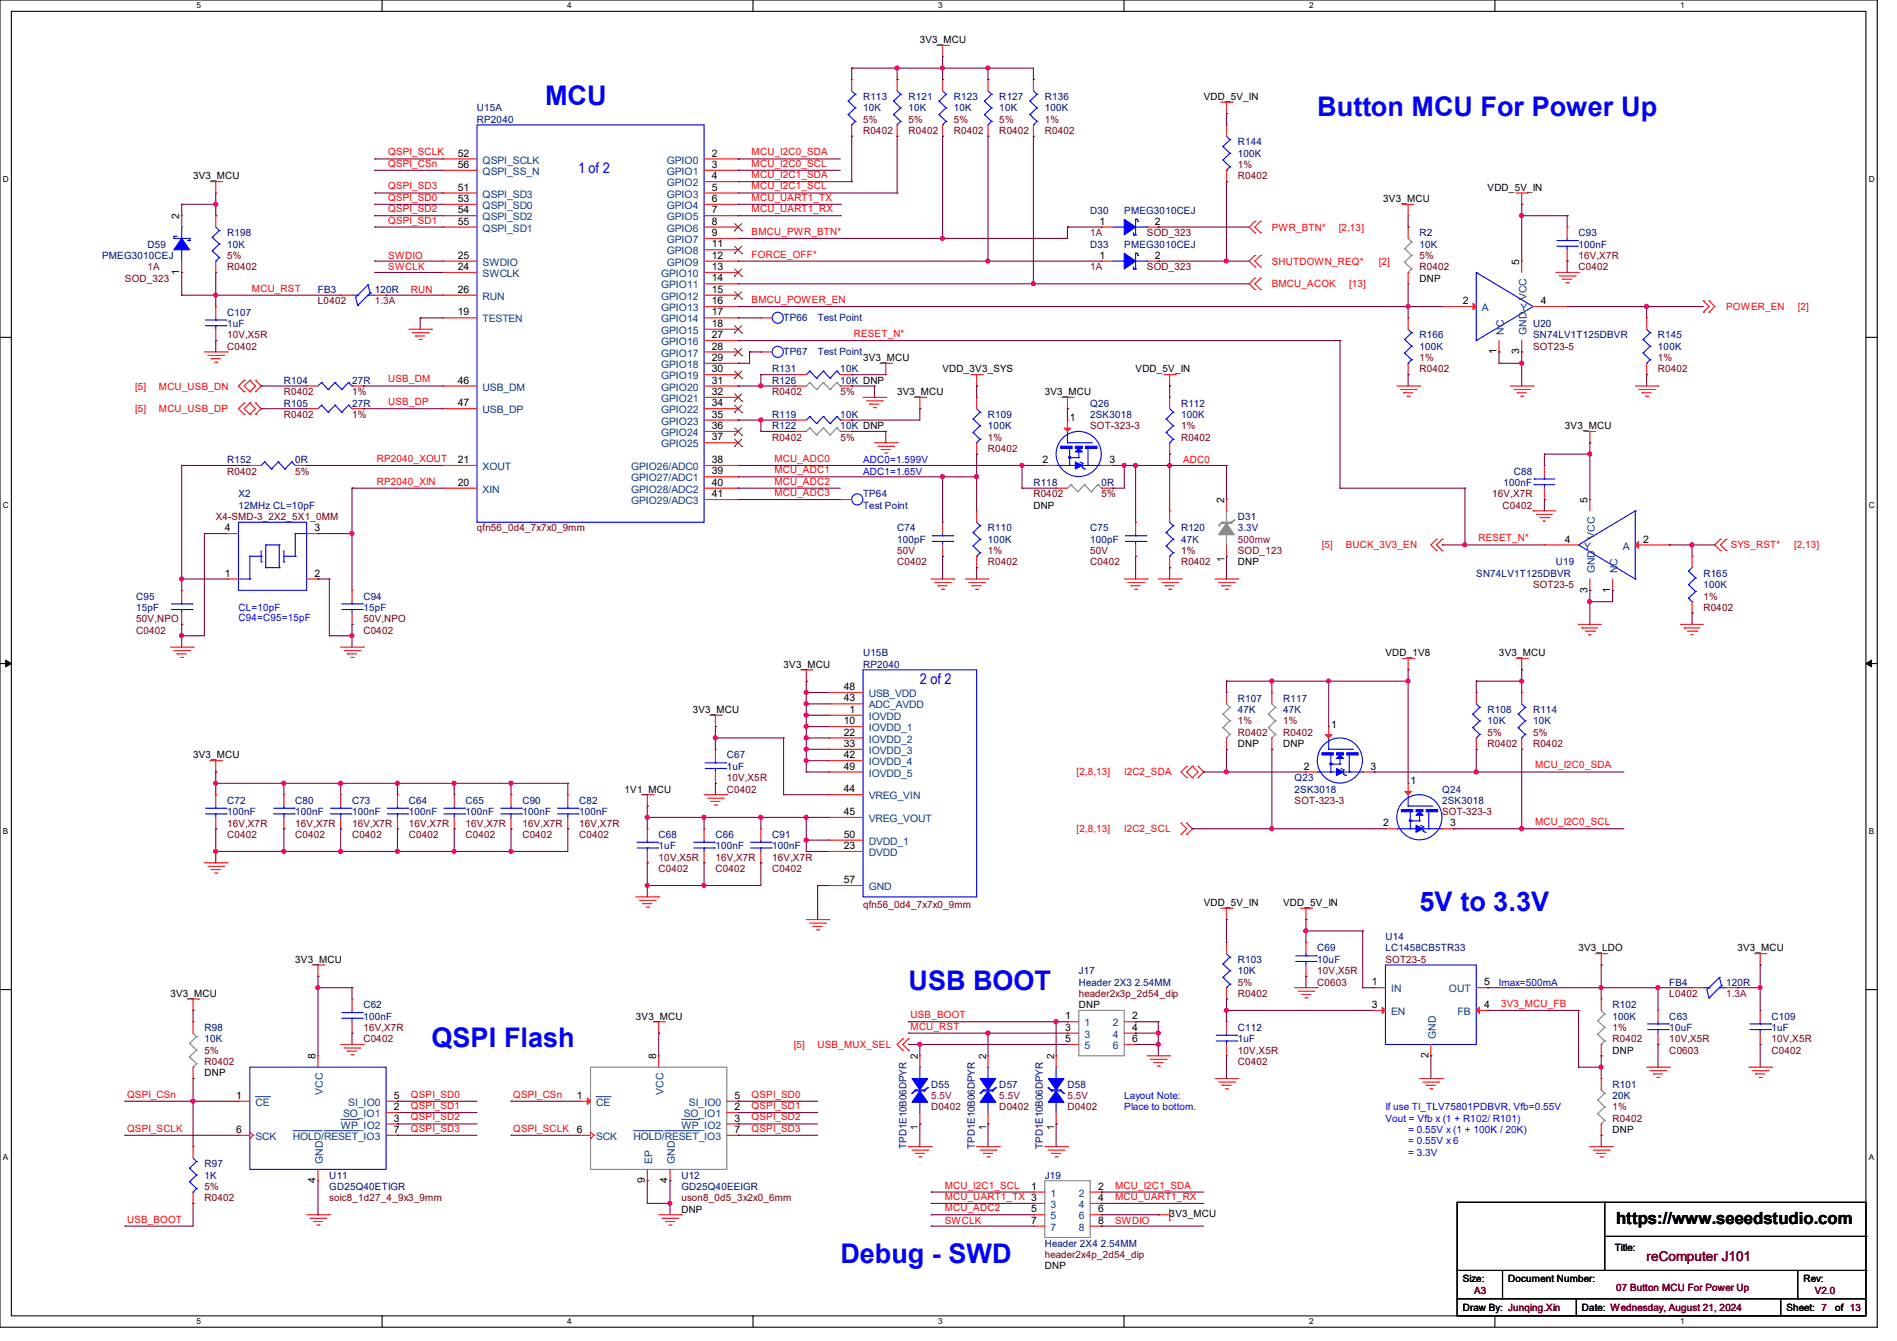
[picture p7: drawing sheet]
<svg xmlns="http://www.w3.org/2000/svg" width="297mm" height="210mm" viewBox="0 0 297 210" stroke-linecap="round" stroke-linejoin="round" font-family="sans-serif">
<defs><g id="words">
<g font-size="4.2" fill="#00f">
<text x="85.3" y="16.4">MCU</text>
<text x="206.2" y="18.2">Button MCU For Power Up</text>
<text x="222.2" y="142.6">5V to 3.3V</text>
<text x="142.2" y="155.1">USB BOOT</text>
<text x="67.6" y="164">QSPI Flash</text>
<text x="131.6" y="197.7">Debug - SWD</text>
</g>
<text font-size="2.6" x="253" y="191.8">https://www.seeedstudio.com</text>
<g font-size="2.3" fill="#00f">
<text x="90.5" y="27.1">1 of 2</text>
<text x="144" y="107.1">2 of 2</text>
</g>
<text font-size="2.1" fill="#800000" x="257.8" y="197.5">reComputer J101</text>
<g font-size="1.6">
<text x="144" y="6.8">3V3_MCU</text>
<text x="188.5" y="15.7">VDD_5V_IN</text>
<text x="30.2" y="28.1">3V3_MCU</text>
<text x="71.7" y="24.5">52</text>
<text x="71.7" y="26.3">56</text>
<text x="71.7" y="29.8">51</text>
<text x="111.5" y="24.5">2</text>
<text x="111.5" y="26.3">3</text>
<text x="111.5" y="28.1">4</text>
<text x="111.5" y="29.8">5</text>
<text x="232.9" y="29.9">VDD_5V_IN</text>
<text x="28.1" y="34.3" transform="rotate(-90 28.1 34.3)">2</text>
<text x="71.7" y="31.6">53</text>
<text x="71.7" y="33.4">54</text>
<text x="71.7" y="35.2">55</text>
<text x="111.5" y="31.6">6</text>
<text x="111.5" y="33.4">7</text>
<text x="111.5" y="35.2">8</text>
<text x="172.1" y="35.2">1</text>
<text x="180.8" y="35.2">2</text>
<text x="216.6" y="31.7">3V3_MCU</text>
<text x="71.7" y="40.5">25</text>
<text x="111.5" y="37">9</text>
<text x="111.5" y="38.7">11</text>
<text x="111.5" y="40.5">12</text>
<text x="172.1" y="40.5">1</text>
<text x="180.8" y="40.5">2</text>
<text x="237.9" y="41.4" transform="rotate(-90 237.9 41.4)">5</text>
<text x="28.1" y="43" transform="rotate(-90 28.1 43)">1</text>
<text x="71.7" y="45.8">26</text>
<text x="71.7" y="42.3">24</text>
<text x="111.5" y="42.3">13</text>
<text x="111.5" y="44.1">14</text>
<text x="111.5" y="45.8">15</text>
<text x="111.5" y="47.6">16</text>
<text x="222.2" y="44.1">DNP</text>
<text x="229" y="47.6">2</text>
<text x="241.3" y="47.6">4</text>
<text x="71.7" y="49.4">19</text>
<text x="111.5" y="49.4">17</text>
<text x="111.5" y="51.2">18</text>
<text x="111.5" y="53">27</text>
<text x="111.5" y="54.7">28</text>
<text x="111.5" y="56.5">29</text>
<text x="111.5" y="58.3">30</text>
<text x="135.1" y="56.6">3V3_MCU</text>
<text x="147.6" y="58.3">VDD_3V3_SYS</text>
<text x="177.8" y="58.3">VDD_5V_IN</text>
<text x="234.3" y="55.5" transform="rotate(-90 234.3 55.5)">1</text>
<text x="237.9" y="55.5" transform="rotate(-90 237.9 55.5)">3</text>
<text x="71.7" y="60.1">46</text>
<text x="71.7" y="63.6">47</text>
<text x="111.5" y="60.1">31</text>
<text x="111.5" y="61.8">32</text>
<text x="111.5" y="63.6">34</text>
<text x="111.5" y="65.4">35</text>
<text x="140.5" y="61.9">3V3_MCU</text>
<text x="163.6" y="61.9">3V3_MCU</text>
<text x="167.5" y="66">1</text>
<text x="111.5" y="67.2">36</text>
<text x="111.5" y="69">37</text>
<text x="245" y="67.2">3V3_MCU</text>
<text x="71.7" y="76.1">20</text>
<text x="71.7" y="72.5">21</text>
<text x="111.5" y="72.5">38</text>
<text x="111.5" y="74.3">39</text>
<text x="111.5" y="76.1">40</text>
<text x="111.5" y="77.9">41</text>
<text x="163.2" y="72.5">2</text>
<text x="173.7" y="72.5">3</text>
<text x="35.2" y="83.2">4</text>
<text x="49.2" y="83.2">3</text>
<text x="161.8" y="79.7">DNP</text>
<text x="191.6" y="78.8" transform="rotate(-90 191.6 78.8)">2</text>
<text x="248.5" y="78.8" transform="rotate(-90 248.5 78.8)">5</text>
<text x="191.7" y="88" transform="rotate(-90 191.7 88)">1</text>
<text x="193.8" y="88.6">DNP</text>
<text x="245" y="85">4</text>
<text x="257.3" y="85">2</text>
<text x="35.2" y="90.3">1</text>
<text x="49.2" y="90.3">2</text>
<text x="248.5" y="92.8" transform="rotate(-90 248.5 92.8)">3</text>
<text x="252.1" y="92.8" transform="rotate(-90 252.1 92.8)">1</text>
<text x="122.7" y="104.6">3V3_MCU</text>
<text x="216.9" y="102.8">VDD_1V8</text>
<text x="234.7" y="102.8">3V3_MCU</text>
<text x="108.5" y="111.7">3V3_MCU</text>
<text x="132.1" y="109.9">43</text>
<text x="132.1" y="113.4">10</text>
<text x="132.1" y="108.1">48</text>
<text x="133" y="111.6">1</text>
<text x="208.4" y="114">1</text>
<text x="30.2" y="118.8">3V3_MCU</text>
<text x="132.1" y="115.2">22</text>
<text x="132.1" y="117">33</text>
<text x="132.1" y="118.7">42</text>
<text x="193.8" y="117">DNP</text>
<text x="200.9" y="117">DNP</text>
<text x="97.8" y="124.1">1V1_MCU</text>
<text x="132.1" y="120.5">49</text>
<text x="132.1" y="124.1">44</text>
<text x="204.1" y="120.5">2</text>
<text x="214.6" y="120.5">3</text>
<text x="220.8" y="122.9">1</text>
<text x="132.1" y="131.2">50</text>
<text x="132.1" y="127.6">45</text>
<text x="216.6" y="129.4">2</text>
<text x="227" y="129.4">3</text>
<text x="132.1" y="133">23</text>
<text x="132.1" y="138.3">57</text>
<text x="188.5" y="141.9">VDD_5V_IN</text>
<text x="200.9" y="141.9">VDD_5V_IN</text>
<text x="247.1" y="149">3V3_LDO</text>
<text x="272" y="149">3V3_MCU</text>
<text x="46.2" y="150.8">3V3_MCU</text>
<text x="214.8" y="154.3">1</text>
<text x="232.4" y="154.3">5</text>
<text x="26.7" y="156.1">3V3_MCU</text>
<text x="99.6" y="159.7">3V3_MCU</text>
<text x="166.8" y="159.6">1</text>
<text x="166.8" y="161.4">3</text>
<text x="168.9" y="157.9">DNP</text>
<text x="177.2" y="161.4">4</text>
<text x="177.2" y="159.6">2</text>
<text x="214.8" y="157.9">3</text>
<text x="232.4" y="157.9">4</text>
<text x="49.4" y="165.9" transform="rotate(-90 49.4 165.9)">8</text>
<text x="102.7" y="165.9" transform="rotate(-90 102.7 165.9)">8</text>
<text x="143.7" y="165.9" transform="rotate(-90 143.7 165.9)">2</text>
<text x="154.4" y="165.9" transform="rotate(-90 154.4 165.9)">2</text>
<text x="165.1" y="165.9" transform="rotate(-90 165.1 165.9)">2</text>
<text x="166.8" y="163.2">5</text>
<text x="177.2" y="163.2">6</text>
<text x="223.7" y="165.7" transform="rotate(-90 223.7 165.7)">2</text>
<text x="252.5" y="165">DNP</text>
<text x="32" y="168.6">DNP</text>
<text x="37" y="172.1">1</text>
<text x="61.7" y="173.9">2</text>
<text x="61.7" y="172.1">5</text>
<text x="90.3" y="172.1">1</text>
<text x="115" y="173.9">2</text>
<text x="115" y="172.1">5</text>
<text x="37" y="177.4">6</text>
<text x="61.7" y="175.6">3</text>
<text x="61.7" y="177.4">7</text>
<text x="90.3" y="177.4">6</text>
<text x="115" y="175.6">3</text>
<text x="115" y="177.4">7</text>
<text x="143.7" y="176.9" transform="rotate(-90 143.7 176.9)">1</text>
<text x="154.4" y="176.9" transform="rotate(-90 154.4 176.9)">1</text>
<text x="165.1" y="176.9" transform="rotate(-90 165.1 176.9)">1</text>
<text x="252.5" y="177.5">DNP</text>
<text x="49.4" y="185.2" transform="rotate(-90 49.4 185.2)">4</text>
<text x="101" y="185.2" transform="rotate(-90 101 185.2)">9</text>
<text x="104.5" y="185.2" transform="rotate(-90 104.5 185.2)">4</text>
<text x="106.7" y="189.9">DNP</text>
<text x="161.5" y="186.3">1</text>
<text x="161.5" y="189.9">5</text>
<text x="161.5" y="191.6">7</text>
<text x="171.9" y="191.6">8</text>
<text x="171.9" y="189.9">6</text>
<text x="171.9" y="188.1">4</text>
<text x="171.9" y="186.3">2</text>
<text x="183.1" y="190.6">3V3_MCU</text>
<text x="252.8" y="196">Title:</text>
<text x="163.6" y="198.8">DNP</text>
<text x="229" y="200.7">Size:</text>
<text x="236.1" y="200.7">Document Number:</text>
<text x="282.4" y="200.7">Rev:</text>
<text x="229" y="205.4">Draw By: Junqing.Xin</text>
<text x="247.7" y="205.4">Date: Wednesday, August 21, 2024</text>
<text x="279.7" y="205.4">Sheet: 7</text>
<text x="287.3" y="205.4">of 13</text>
</g>
<g font-size="1.6" fill="#000080">
<text x="74.7" y="17.4">U15A</text>
<text x="135.1" y="15.7">R113</text>
<text x="135.1" y="17.4">10K</text>
<text x="142.2" y="15.7">R121</text>
<text x="142.2" y="17.4">10K</text>
<text x="149.4" y="15.7">R123</text>
<text x="149.4" y="17.4">10K</text>
<text x="156.5" y="15.7">R127</text>
<text x="156.5" y="17.4">10K</text>
<text x="163.6" y="15.7">R136</text>
<text x="163.6" y="17.4">100K</text>
<text x="74.7" y="19.2">RP2040</text>
<text x="193.8" y="22.8">R144</text>
<text x="193.8" y="24.6">100K</text>
<text x="170.7" y="33.4">D30</text>
<text x="176" y="33.4">PMEG3010CEJ</text>
<text x="16" y="40.6">PMEG3010CEJ</text>
<text x="23.1" y="38.8">D59</text>
<text x="35.6" y="37">R198</text>
<text x="35.6" y="38.8">10K</text>
<text x="170.7" y="38.8">D33</text>
<text x="176" y="38.8">PMEG3010CEJ</text>
<text x="222.2" y="37">R2</text>
<text x="222.2" y="38.8">10K</text>
<text x="247.1" y="37">C93</text>
<text x="247.1" y="38.8">100nF</text>
<text x="49.8" y="45.9">FB3</text>
<text x="58.7" y="45.9">120R</text>
<text x="35.6" y="49.4">C107</text>
<text x="35.6" y="51.2">1uF</text>
<text x="122.7" y="50.3">TP66</text>
<text x="128" y="50.3">Test Point</text>
<text x="222.2" y="53">R166</text>
<text x="240" y="51.2">U20</text>
<text x="240" y="53">SN74LV1T125DBVR</text>
<text x="259.6" y="53">R145</text>
<text x="120.9" y="58.3">R131</text>
<text x="122.7" y="55.7">TP67</text>
<text x="128" y="55.7">Test Point</text>
<text x="131.6" y="58.3">10K</text>
<text x="222.2" y="54.8">100K</text>
<text x="259.6" y="54.8">100K</text>
<text x="44.4" y="60.1">R104</text>
<text x="44.4" y="63.7">R105</text>
<text x="55.1" y="60.1">27R</text>
<text x="55.1" y="63.7">27R</text>
<text x="120.9" y="65.4">R119</text>
<text x="120.9" y="60.1">R126</text>
<text x="131.6" y="65.4">10K</text>
<text x="131.6" y="60.1">10K DNP</text>
<text x="154.7" y="65.4">R109</text>
<text x="170.7" y="63.7">Q26</text>
<text x="170.7" y="65.4">2SK3018</text>
<text x="184.9" y="63.7">R112</text>
<text x="184.9" y="65.4">100K</text>
<text x="120.9" y="67.2">R122</text>
<text x="131.6" y="67.2">10K DNP</text>
<text x="154.7" y="67.2">100K</text>
<text x="35.6" y="72.6">R152</text>
<text x="37.3" y="77.9">X2</text>
<text x="46.2" y="72.6">0R</text>
<text x="135.1" y="77.9">TP64</text>
<text x="161.8" y="76.1">R118</text>
<text x="172.5" y="76.1">0R</text>
<text x="235.4" y="76.1">100nF</text>
<text x="237" y="74.3">C88</text>
<text x="37.3" y="79.7">12MHz CL=10pF</text>
<text x="135.1" y="79.7">Test Point</text>
<text x="140.5" y="83.2">C74</text>
<text x="154.7" y="83.2">R110</text>
<text x="170.7" y="83.2">C75</text>
<text x="184.9" y="83.2">R120</text>
<text x="193.8" y="81.4">D31</text>
<text x="193.8" y="83.2">3.3V</text>
<text x="140.5" y="85">100pF</text>
<text x="154.7" y="85">100K</text>
<text x="170.7" y="85">100pF</text>
<text x="184.9" y="85">47K</text>
<text x="243.6" y="88.6">U19</text>
<text x="21.3" y="93.9">C95</text>
<text x="21.3" y="95.7">15pF</text>
<text x="56.9" y="93.9">C94</text>
<text x="56.9" y="95.7">15pF</text>
<text x="231.1" y="90.3">SN74LV1T125DBVR</text>
<text x="266.7" y="90.3">R165</text>
<text x="266.7" y="92.1">100K</text>
<text x="135.1" y="102.8">U15B</text>
<text x="135.1" y="104.6">RP2040</text>
<text x="193.8" y="109.9">R107</text>
<text x="193.8" y="111.7">47K</text>
<text x="200.9" y="109.9">R117</text>
<text x="200.9" y="111.7">47K</text>
<text x="232.9" y="111.7">R108</text>
<text x="232.9" y="113.5">10K</text>
<text x="240" y="111.7">R114</text>
<text x="240" y="113.5">10K</text>
<text x="113.8" y="118.8">C67</text>
<text x="35.6" y="125.9">C72</text>
<text x="46.2" y="125.9">C80</text>
<text x="55.1" y="125.9">C73</text>
<text x="64" y="125.9">C64</text>
<text x="72.9" y="125.9">C65</text>
<text x="81.8" y="125.9">C90</text>
<text x="90.7" y="125.9">C82</text>
<text x="113.8" y="120.6">1uF</text>
<text x="202.7" y="122.3">Q23</text>
<text x="202.7" y="124.1">2SK3018</text>
<text x="225.8" y="124.1">Q24</text>
<text x="225.8" y="125.9">2SK3018</text>
<text x="35.6" y="127.7">100nF</text>
<text x="46.2" y="127.7">100nF</text>
<text x="55.1" y="127.7">100nF</text>
<text x="64" y="127.7">100nF</text>
<text x="72.9" y="127.7">100nF</text>
<text x="81.8" y="127.7">100nF</text>
<text x="90.7" y="127.7">100nF</text>
<text x="103.1" y="131.2">C68</text>
<text x="112" y="131.2">C66</text>
<text x="120.9" y="131.2">C91</text>
<text x="103.1" y="133">1uF</text>
<text x="112" y="133">100nF</text>
<text x="120.9" y="133">100nF</text>
<text x="206.2" y="149">C69</text>
<text x="216.9" y="149">LC1458CB5TR33</text>
<text x="216.9" y="147.2">U14</text>
<text x="168.9" y="152.6">J17</text>
<text x="168.9" y="154.3">Header 2X3 2.54MM</text>
<text x="193.8" y="150.8">R103</text>
<text x="193.8" y="152.6">10K</text>
<text x="206.2" y="150.8">10uF</text>
<text x="261.4" y="154.3">FB4</text>
<text x="270.2" y="154.3">120R</text>
<text x="32" y="161.5">R98</text>
<text x="56.9" y="157.9">C62</text>
<text x="56.9" y="159.7">100nF</text>
<text x="193.8" y="161.5">C112</text>
<text x="252.5" y="157.9">R102</text>
<text x="252.5" y="159.7">100K</text>
<text x="261.4" y="159.7">C63</text>
<text x="261.4" y="161.5">10uF</text>
<text x="277.4" y="159.7">C109</text>
<text x="277.4" y="161.5">1uF</text>
<text x="32" y="163.2">10K</text>
<text x="193.8" y="163.2">1uF</text>
<text x="145.8" y="170.3">D55</text>
<text x="156.5" y="170.3">D57</text>
<text x="167.1" y="170.3">D58</text>
<text x="252.5" y="170.3">R101</text>
<text x="252.5" y="172.1">20K</text>
<text x="141.9" y="179.9" transform="rotate(-90 141.9 179.9)">TPD1E10B06DPYR</text>
<text x="152.6" y="179.9" transform="rotate(-90 152.6 179.9)">TPD1E10B06DPYR</text>
<text x="163.3" y="179.9" transform="rotate(-90 163.3 179.9)">TPD1E10B06DPYR</text>
<text x="32" y="182.8">R97</text>
<text x="32" y="184.6">1K</text>
<text x="51.6" y="184.6">U11</text>
<text x="106.7" y="184.6">U12</text>
<text x="163.6" y="184.6">J19</text>
<text x="51.6" y="186.3">GD25Q40ETIGR</text>
<text x="106.7" y="186.3">GD25Q40EEIGR</text>
<text x="163.6" y="195.2">Header 2X4 2.54MM</text>
</g>
<g font-size="1.6" fill="#800000">
<text x="135.1" y="19.2">5%</text>
<text x="135.1" y="21">R0402</text>
<text x="142.2" y="19.2">5%</text>
<text x="142.2" y="21">R0402</text>
<text x="149.4" y="19.2">5%</text>
<text x="149.4" y="21">R0402</text>
<text x="156.5" y="19.2">5%</text>
<text x="156.5" y="21">R0402</text>
<text x="163.6" y="19.2">1%</text>
<text x="163.6" y="21">R0402</text>
<text x="193.8" y="26.3">1%</text>
<text x="193.8" y="28.1">R0402</text>
<text x="35.6" y="40.6">5%</text>
<text x="179.6" y="37">SOD_323</text>
<text x="222.2" y="40.6">5%</text>
<text x="247.1" y="40.6">16V,X7R</text>
<text x="19.6" y="44.1">SOD_323</text>
<text x="35.6" y="42.3">R0402</text>
<text x="49.8" y="47.7">L0402</text>
<text x="179.6" y="42.3">SOD_323</text>
<text x="222.2" y="42.3">R0402</text>
<text x="247.1" y="42.3">C0402</text>
<text x="35.6" y="53">10V,X5R</text>
<text x="35.6" y="54.8">C0402</text>
<text x="222.2" y="56.6">1%</text>
<text x="222.2" y="58.3">R0402</text>
<text x="240" y="54.8">SOT23-5</text>
<text x="259.6" y="56.6">1%</text>
<text x="259.6" y="58.3">R0402</text>
<text x="44.4" y="61.9">R0402</text>
<text x="44.4" y="65.4">R0402</text>
<text x="55.1" y="61.9">1%</text>
<text x="55.1" y="65.4">1%</text>
<text x="120.9" y="61.9">R0402</text>
<text x="131.6" y="61.9">5%</text>
<text x="120.9" y="69">R0402</text>
<text x="131.6" y="69">5%</text>
<text x="154.7" y="69">1%</text>
<text x="154.7" y="70.8">R0402</text>
<text x="170.7" y="67.2">SOT-323-3</text>
<text x="184.9" y="67.2">1%</text>
<text x="184.9" y="69">R0402</text>
<text x="35.6" y="74.3">R0402</text>
<text x="46.2" y="74.3">5%</text>
<text x="161.8" y="77.9">R0402</text>
<text x="172.5" y="77.9">5%</text>
<text x="233.6" y="77.9">16V,X7R</text>
<text x="33.8" y="81.4">X4-SMD-3_2X2_5X1_0MM</text>
<text x="74.7" y="83.2">qfn56_0d4_7x7x0_9mm</text>
<text x="235.2" y="79.7">C0402</text>
<text x="140.5" y="88.6">C0402</text>
<text x="140.5" y="86.8">50V</text>
<text x="154.7" y="86.8">1%</text>
<text x="154.7" y="88.6">R0402</text>
<text x="170.7" y="88.6">C0402</text>
<text x="170.7" y="86.8">50V</text>
<text x="184.9" y="86.8">1%</text>
<text x="184.9" y="88.6">R0402</text>
<text x="193.8" y="86.8">SOD_123</text>
<text x="240" y="92.1">SOT23-5</text>
<text x="266.7" y="93.9">1%</text>
<text x="266.7" y="95.7">R0402</text>
<text x="21.3" y="99.2">C0402</text>
<text x="21.3" y="97.4">50V,NPO</text>
<text x="56.9" y="99.2">C0402</text>
<text x="56.9" y="97.4">50V,NPO</text>
<text x="193.8" y="113.5">1%</text>
<text x="200.9" y="113.5">1%</text>
<text x="193.8" y="115.2">R0402</text>
<text x="200.9" y="115.2">R0402</text>
<text x="232.9" y="115.2">5%</text>
<text x="232.9" y="117">R0402</text>
<text x="240" y="115.2">5%</text>
<text x="240" y="117">R0402</text>
<text x="113.8" y="124.1">C0402</text>
<text x="113.8" y="122.3">10V,X5R</text>
<text x="202.7" y="125.9">SOT-323-3</text>
<text x="35.6" y="131.2">C0402</text>
<text x="35.6" y="129.5">16V,X7R</text>
<text x="46.2" y="131.2">C0402</text>
<text x="46.2" y="129.5">16V,X7R</text>
<text x="55.1" y="131.2">C0402</text>
<text x="55.1" y="129.5">16V,X7R</text>
<text x="64" y="131.2">C0402</text>
<text x="64" y="129.5">16V,X7R</text>
<text x="72.9" y="131.2">C0402</text>
<text x="72.9" y="129.5">16V,X7R</text>
<text x="81.8" y="131.2">C0402</text>
<text x="81.8" y="129.5">16V,X7R</text>
<text x="90.7" y="131.2">C0402</text>
<text x="90.7" y="129.5">16V,X7R</text>
<text x="225.8" y="127.7">SOT-323-3</text>
<text x="103.1" y="136.6">C0402</text>
<text x="103.1" y="134.8">10V,X5R</text>
<text x="112" y="136.6">C0402</text>
<text x="112" y="134.8">16V,X7R</text>
<text x="120.9" y="136.6">C0402</text>
<text x="120.9" y="134.8">16V,X7R</text>
<text x="135.1" y="142.2">qfn56_0d4_7x7x0_9mm</text>
<text x="193.8" y="154.3">5%</text>
<text x="206.2" y="154.3">C0603</text>
<text x="206.2" y="152.6">10V,X5R</text>
<text x="216.9" y="150.8">SOT23-5</text>
<text x="56.9" y="161.5">16V,X7R</text>
<text x="168.9" y="156.1">header2x3p_2d54_dip</text>
<text x="193.8" y="156.1">R0402</text>
<text x="252.5" y="161.5">1%</text>
<text x="261.4" y="156.1">L0402</text>
<text x="32" y="165">5%</text>
<text x="32" y="166.8">R0402</text>
<text x="56.9" y="163.2">C0402</text>
<text x="193.8" y="166.8">C0402</text>
<text x="193.8" y="165">10V,X5R</text>
<text x="252.5" y="163.2">R0402</text>
<text x="261.4" y="165">C0603</text>
<text x="261.4" y="163.2">10V,X5R</text>
<text x="277.4" y="165">C0402</text>
<text x="277.4" y="163.2">10V,X5R</text>
<text x="145.8" y="173.9">D0402</text>
<text x="156.5" y="173.9">D0402</text>
<text x="167.1" y="173.9">D0402</text>
<text x="252.5" y="173.9">1%</text>
<text x="252.5" y="175.7">R0402</text>
<text x="32" y="186.3">5%</text>
<text x="32" y="188.1">R0402</text>
<text x="51.6" y="188.1">soic8_1d27_4_9x3_9mm</text>
<text x="106.7" y="188.1">uson8_0d5_3x2x0_6mm</text>
<text x="163.6" y="197">header2x4p_2d54_dip</text>
<text x="230.8" y="202.7">A3</text>
<text x="253" y="202.2">07 Button MCU For Power Up</text>
<text x="284.1" y="202.7">V2.0</text>
</g>
<g font-size="1.6" fill="#f00">
<text x="60.8" y="24.3">QSPI_SCLK</text>
<text x="60.8" y="26.1">QSPI_CSn</text>
<text x="60.8" y="29.7">QSPI_SD3</text>
<text x="117.7" y="24.3">MCU_I2C0_SDA</text>
<text x="117.7" y="26.1">MCU_I2C0_SCL</text>
<text x="117.7" y="27.9">MCU_I2C1_SDA</text>
<text x="117.7" y="29.7">MCU_I2C1_SCL</text>
<text x="60.8" y="31.5">QSPI_SD0</text>
<text x="60.8" y="33.2">QSPI_SD2</text>
<text x="60.8" y="35">QSPI_SD1</text>
<text x="117.7" y="31.5">MCU_UART1_TX</text>
<text x="117.7" y="33.2">MCU_UART1_RX</text>
<text x="60.8" y="40.6">SWDIO</text>
<text x="117.7" y="36.8">BMCU_PWR_BTN*</text>
<text x="117.7" y="40.3">FORCE_OFF*</text>
<text x="199.1" y="36.1">PWR_BTN*</text>
<text x="199.1" y="41.4">SHUTDOWN_REQ*</text>
<text x="209.6" y="36.1">[2,13]</text>
<text x="215.9" y="41.4">[2]</text>
<text x="39.5" y="45.7">MCU_RST</text>
<text x="60.8" y="42.3">SWCLK</text>
<text x="64.3" y="45.9">RUN</text>
<text x="117.7" y="47.5">BMCU_POWER_EN</text>
<text x="199.1" y="45">BMCU_ACOK</text>
<text x="211.2" y="45">[13]</text>
<text x="133.7" y="52.8">RESET_N*</text>
<text x="270.3" y="48.6">POWER_EN</text>
<text x="281.5" y="48.6">[2]</text>
<text x="60.8" y="59.9">USB_DM</text>
<text x="21.2" y="61">[5]</text>
<text x="21.2" y="64.6">[5]</text>
<text x="24.9" y="61">MCU_USB_DN</text>
<text x="24.9" y="64.6">MCU_USB_DP</text>
<text x="60.8" y="63.5">USB_DP</text>
<text x="59" y="72.3">RP2040_XOUT</text>
<text x="59" y="75.9">RP2040_XIN</text>
<text x="121.2" y="72.3">MCU_ADC0</text>
<text x="121.2" y="74.1">MCU_ADC1</text>
<text x="121.2" y="77.7">MCU_ADC3</text>
<text x="121.2" y="75.9">MCU_ADC2</text>
<text x="185.2" y="72.6">ADC0</text>
<text x="207" y="85.9">[5]</text>
<text x="210.7" y="85.9">BUCK_3V3_EN</text>
<text x="231.5" y="84.8">RESET_N*</text>
<text x="271" y="85.9">SYS_RST*</text>
<text x="280.9" y="85.9">[2,13]</text>
<text x="168.6" y="121.5">[2,8,13]</text>
<text x="176" y="121.5">I2C2_SDA</text>
<text x="240.4" y="120.4">MCU_I2C0_SDA</text>
<text x="168.6" y="130.3">[2,8,13]</text>
<text x="176" y="130.3">I2C2_SCL</text>
<text x="240.4" y="129.2">MCU_I2C0_SCL</text>
<text x="142.6" y="159.5">USB_BOOT</text>
<text x="142.6" y="161.2">MCU_RST</text>
<text x="235" y="157.7">3V3_MCU_FB</text>
<text x="124.3" y="164.1">[5]</text>
<text x="128" y="164.1">USB_MUX_SEL</text>
<text x="19.9" y="171.9">QSPI_CSn</text>
<text x="64.3" y="171.9">QSPI_SD0</text>
<text x="64.3" y="173.7">QSPI_SD1</text>
<text x="80.3" y="171.9">QSPI_CSn</text>
<text x="117.7" y="171.9">QSPI_SD0</text>
<text x="117.7" y="173.7">QSPI_SD1</text>
<text x="19.9" y="177.2">QSPI_SCLK</text>
<text x="64.3" y="175.5">QSPI_SD2</text>
<text x="64.3" y="177.2">QSPI_SD3</text>
<text x="80.3" y="177.2">QSPI_SCLK</text>
<text x="117.7" y="175.5">QSPI_SD2</text>
<text x="117.7" y="177.2">QSPI_SD3</text>
<text x="19.9" y="191.5">USB_BOOT</text>
<text x="147.9" y="186.1">MCU_I2C1_SCL</text>
<text x="147.9" y="187.9">MCU_UART1_TX 3</text>
<text x="147.9" y="189.7">MCU_ADC2</text>
<text x="147.9" y="191.7">SWCLK</text>
<text x="174.6" y="186.1">MCU_I2C1_SDA</text>
<text x="174.6" y="187.9">MCU_UART1_RX</text>
<text x="174.6" y="191.7">SWDIO</text>
</g>
<g font-size="1.6" fill="#004080">
<text x="75.6" y="25.6">QSPI_SCLK</text>
<text x="75.6" y="27.4">QSPI_SS_N</text>
<text x="104.4" y="25.6">GPIO0</text>
<text x="104.4" y="27.4">GPIO1</text>
<text x="104.4" y="29.2">GPIO2</text>
<text x="75.6" y="30.9">QSPI_SD3</text>
<text x="75.6" y="32.7">QSPI_SD0</text>
<text x="75.6" y="34.5">QSPI_SD2</text>
<text x="104.4" y="30.9">GPIO3</text>
<text x="104.4" y="32.7">GPIO4</text>
<text x="104.4" y="34.5">GPIO5</text>
<text x="75.6" y="41.6">SWDIO</text>
<text x="75.6" y="36.3">QSPI_SD1</text>
<text x="104.4" y="36.3">GPIO6</text>
<text x="104.4" y="38.1">GPIO7</text>
<text x="104.4" y="39.8">GPIO8</text>
<text x="104.4" y="41.6">GPIO9</text>
<text x="75.6" y="46.9">RUN</text>
<text x="75.6" y="43.4">SWCLK</text>
<text x="103.5" y="43.4">GPIO10</text>
<text x="103.5" y="45.2">GPIO11</text>
<text x="103.5" y="46.9">GPIO12</text>
<text x="239" y="47" transform="rotate(-90 239 47)">VCC</text>
<text x="75.6" y="50.5">TESTEN</text>
<text x="103.5" y="48.7">GPIO13</text>
<text x="103.5" y="50.5">GPIO14</text>
<text x="103.5" y="52.3">GPIO15</text>
<text x="232" y="48.7">A</text>
<text x="235.5" y="52.5" transform="rotate(-90 235.5 52.5)">NC</text>
<text x="238.1" y="48.7">Y</text>
<text x="239" y="52.5" transform="rotate(-90 239 52.5)">GND</text>
<text x="103.5" y="54.1">GPIO16</text>
<text x="103.5" y="55.8">GPIO17</text>
<text x="103.5" y="57.6">GPIO18</text>
<text x="103.5" y="59.4">GPIO19</text>
<text x="75.6" y="61.2">USB_DM</text>
<text x="75.6" y="64.7">USB_DP</text>
<text x="103.5" y="61.2">GPIO20</text>
<text x="103.5" y="63">GPIO21</text>
<text x="103.5" y="64.7">GPIO22</text>
<text x="103.5" y="66.5">GPIO23</text>
<text x="103.5" y="68.3">GPIO24</text>
<text x="103.5" y="70.1">GPIO25</text>
<text x="75.6" y="77.2">XIN</text>
<text x="75.6" y="73.6">XOUT</text>
<text x="98.8" y="73.6">GPIO26/ADC0</text>
<text x="98.8" y="75.4">GPIO27/ADC1</text>
<text x="98.8" y="77.2">GPIO28/ADC2</text>
<text x="98.8" y="79">GPIO29/ADC3</text>
<text x="248" y="86.1">Y</text>
<text x="249.7" y="89.8" transform="rotate(-90 249.7 89.8)">GND</text>
<text x="249.7" y="84.4" transform="rotate(-90 249.7 84.4)">VCC</text>
<text x="253.2" y="89.8" transform="rotate(-90 253.2 89.8)">NC</text>
<text x="254.1" y="86.1">A</text>
<text x="136" y="111">ADC_AVDD</text>
<text x="136" y="112.7">IOVDD</text>
<text x="136" y="109.2">USB_VDD</text>
<text x="136" y="114.5">IOVDD_1</text>
<text x="136" y="116.3">IOVDD_2</text>
<text x="136" y="118.1">IOVDD_3</text>
<text x="136" y="119.8">IOVDD_4</text>
<text x="136" y="121.6">IOVDD_5</text>
<text x="136" y="125.2">VREG_VIN</text>
<text x="136" y="128.7">VREG_VOUT</text>
<text x="136" y="134.1">DVDD</text>
<text x="136" y="132.3">DVDD_1</text>
<text x="136" y="139.4">GND</text>
<text x="217.8" y="155.4">IN</text>
<text x="226.9" y="155.4">OUT</text>
<text x="169.8" y="160.7">1</text>
<text x="174.2" y="160.7">2</text>
<text x="217.8" y="159">EN</text>
<text x="228.2" y="159">FB</text>
<text x="169.8" y="162.5">3</text>
<text x="169.8" y="164.3">5</text>
<text x="174.2" y="164.3">6</text>
<text x="174.2" y="162.5">4</text>
<text x="224.8" y="162.7" transform="rotate(-90 224.8 162.7)">GND</text>
<text x="40" y="173.2">CE</text>
<text x="50.5" y="171.5" transform="rotate(-90 50.5 171.5)">VCC</text>
<text x="54.5" y="173.2">SI_IO0</text>
<text x="93.3" y="173.2">CE</text>
<text x="103.9" y="171.5" transform="rotate(-90 103.9 171.5)">VCC</text>
<text x="107.9" y="173.2">SI_IO0</text>
<text x="40" y="178.5">SCK</text>
<text x="45.8" y="178.5">HOLD/RESET_IO3</text>
<text x="53.4" y="176.7">WP_IO2</text>
<text x="53.7" y="175">SO_IO1</text>
<text x="93.3" y="178.5">SCK</text>
<text x="99.2" y="178.5">HOLD/RESET_IO3</text>
<text x="106.7" y="176.7">WP_IO2</text>
<text x="107.1" y="175">SO_IO1</text>
<text x="50.5" y="182.2" transform="rotate(-90 50.5 182.2)">GND</text>
<text x="102.1" y="182.2" transform="rotate(-90 102.1 182.2)">EP</text>
<text x="105.7" y="182.2" transform="rotate(-90 105.7 182.2)">GND</text>
<text x="164.5" y="187.4">1</text>
<text x="164.5" y="189.2">3</text>
<text x="164.5" y="191">5</text>
<text x="168.9" y="191">6</text>
<text x="168.9" y="189.2">4</text>
<text x="168.9" y="187.4">2</text>
<text x="164.5" y="192.7">7</text>
<text x="168.9" y="192.7">8</text>
</g>
<g font-size="1.6" fill="#800040">
<text x="170.7" y="37">1A</text>
<text x="23.1" y="42.3">1A</text>
<text x="58.7" y="47.7">1.3A</text>
<text x="170.7" y="42.3">1A</text>
<text x="193.8" y="85">500mw</text>
<text x="270.3" y="156.1">1.3A</text>
<text x="145.8" y="172.1">5.5V</text>
<text x="156.5" y="172.1">5.5V</text>
<text x="167.1" y="172.1">5.5V</text>
</g>
<g font-size="1.6" fill="#00f">
<text x="135.1" y="74.3">ADC1=1.65V</text>
<text x="135.1" y="72.6">ADC0=1.599V</text>
<text x="37.3" y="95.7">CL=10pF</text>
<text x="37.3" y="97.3">C94=C95=15pF</text>
<text x="234.7" y="154.3">Imax=500mA</text>
<text x="176" y="172.1">Layout Note:</text>
<text x="176" y="173.9">Place to bottom.</text>
<text x="216.9" y="173.9">If use TI_TLV75801PDBVR, Vfb=0.55V</text>
<text x="216.9" y="175.7">Vout = Vfb x (1 + R102/ R101)</text>
<text x="220.5" y="179.2">= 0.55V x 6</text>
<text x="220.5" y="177.5">= 0.55V x (1 + 100K / 20K)</text>
<text x="220.5" y="181">= 3.3V</text>
</g>
<g font-size="1.3">
<text x="30.8" y="1.3">5</text>
<text x="88.8" y="1.3">4</text>
<text x="146.9" y="1.3">3</text>
<text x="205" y="1.3">2</text>
<text x="263.1" y="1.3">1</text>
<text x=".5" y="28.4">D</text>
<text x="292.6" y="28.4">D</text>
<text x=".5" y="79.5">C</text>
<text x="292.6" y="79.5">C</text>
<text x=".5" y="130.6">B</text>
<text x="292.6" y="130.6">B</text>
<text x=".5" y="181.7">A</text>
<text x="292.6" y="181.7">A</text>
<text x="30.8" y="207.4">5</text>
<text x="88.8" y="207.4">4</text>
<text x="146.9" y="207.4">3</text>
<text x="205" y="207.4">2</text>
<text x="263.1" y="207.4">1</text>
</g>
</g></defs>
<path d="M0 0h293.9v207.9h-293.9zM1.8 1.8h290.3v204.3h-290.3z" fill="none" stroke="#000" stroke-width=".17"/>
<g fill="#fff">
<path d="M30.8 .2h.7v1.4h-.7z"/>
<path d="M30.8 206.2h.7v1.4h-.7z"/>
</g>
<path d="M59.8 0v1.8M59.8 206.1v1.8" fill="none" stroke="#000" stroke-width=".17"/>
<g fill="#fff">
<path d="M88.8 .2h.7v1.4h-.7z"/>
<path d="M88.8 206.2h.7v1.4h-.7z"/>
</g>
<path d="M117.9 0v1.8M117.9 206.1v1.8" fill="none" stroke="#000" stroke-width=".17"/>
<g fill="#fff">
<path d="M146.9 .2h.7v1.4h-.7z"/>
<path d="M146.9 206.2h.7v1.4h-.7z"/>
</g>
<path d="M176 0v1.8M176 206.1v1.8" fill="none" stroke="#000" stroke-width=".17"/>
<g fill="#fff">
<path d="M205 .2h.7v1.4h-.7z"/>
<path d="M205 206.2h.7v1.4h-.7z"/>
</g>
<path d="M234.1 0v1.8M234.1 206.1v1.8" fill="none" stroke="#000" stroke-width=".17"/>
<g fill="#fff">
<path d="M263.1 .2h.6v1.4h-.6z"/>
<path d="M263.1 206.2h.6v1.4h-.6z"/>
<path d="M.5 27.3h.9v1.4h-.9z"/>
<path d="M292.6 27.3h.9v1.4h-.9z"/>
<path d="M.5 78.4h.9v1.4h-.9z"/>
<path d="M292.6 78.4h.9v1.4h-.9z"/>
</g>
<path d="M0 52.8h1.8M292.1 52.8h1.8" fill="none" stroke="#000" stroke-width=".17"/>
<g fill="#fff">
<path d="M.5 129.5h.8v1.4h-.8z"/>
<path d="M292.6 129.5h.8v1.4h-.8z"/>
</g>
<path d="M0 103.9h1.8M292.1 103.9h1.8" fill="none" stroke="#000" stroke-width=".17"/>
<path d="M.9 103.4l.9 .5-.9 .5zM292.1 103.9l.9-.5v1z" fill="#000" stroke="#000" stroke-width=".16"/>
<g fill="#fff">
<path d="M.5 180.5h.8v1.4h-.8z"/>
<path d="M292.6 180.5h.8v1.4h-.8z"/>
</g>
<g fill="none" stroke="#000" stroke-width=".17">
<path d="M0 155h1.8M292.1 155h1.8M228.1 188.3h64v17.8h-64zM228.1 199h64M235.2 199v4.4M251.2 188.3h.1M251.2 188.3v10.7M251.2 193.6h40.9M281.5 199v4.4M292.1 199h.1M292.1 193.6h.1M228.1 203.4h.1"/>
<path d="M228.1 203.4h64M235.2 203.4h.1M246.8 206.1h.1M246.8 203.4v2.7M278.8 206.1h.1M278.8 203.4v2.7M281.5 203.4h.1"/>
</g>
<g fill="none" stroke="#f00" stroke-width=".17">
<path d="M133.3 12.4h.1M133.3 12.4v1.8M133.3 19.6v1.7M140.5 12.4h.1M140.5 12.4v1.8M140.5 19.6v1.7M146.7 7.1h1.8M147.6 8.9h.1M147.6 12.4h.1M147.6 7.1v1.8M147.6 12.4v1.8M147.6 19.6v1.7"/>
<path d="M148.5 7.1h.1M154.7 12.4h.1M154.7 12.4v1.8M154.7 19.6v1.7M161.8 12.4h.1M161.8 12.4v1.8M161.8 19.6v1.7M191.1 16h1.8M192 17.8h.1M192 19.6h.1M192 16v1.8M192 19.6v1.7"/>
<path d="M192.9 16h.1M28.4 33.8h.1M28.4 33.8v1.8M32.9 28.4h1.8M33.8 30.2h.1M33.8 33.8h.1M33.8 28.4v1.8M33.8 33.8v1.8M34.7 28.4h.1M69.3 24.9h.1M69.3 26.7h.1M69.3 30.2h.1"/>
<path d="M69.3 32h.1M69.3 33.8h.1M69.3 35.6h.1M69.3 30.2h5.4M69.3 32h5.4M69.3 24.9h5.4M69.3 26.7h5.4M69.3 33.8h5.4M69.3 35.6h5.4M110.2 30.2h5.4M110.2 28.4h5.4M110.2 32h5.4"/>
<path d="M110.2 24.9h5.4M110.2 26.7h5.4M110.2 33.8h5.4M110.2 35.6h5.4M110.2 37.3h5.4M110.2 39.1h5.4M115.6 24.9h.1M115.6 26.7h.1M115.6 28.4h.1M115.6 30.2h.1M115.6 32h.1M115.6 33.8h.1"/>
<path d="M115.6 35.6h.1M115.6 37.3h.1M115.6 39.1h.1M133.3 21.3h.1M140.5 21.3h.1M147.6 21.3h.1M154.7 21.3h.1M161.8 21.3h.1M172.5 35.6h.1M172.5 35.6h1.7M179.6 35.6h1.8M181.4 35.6h.1"/>
<path d="M192 28.4h.1M192 26.7v1.7M196.5 34.7h.1M196.5 36.4h.1M196.5 34.7l-.9 .9 .9 .8M197.4 36.4h.1M197.4 34.7h.1M197.4 34.7l-.9 .9 .9 .8M219.6 32h.1M219.6 32h1.8M220.5 33.8h.1M220.5 35.6h.1"/>
<path d="M220.5 32v1.8M220.5 35.6v1.7M237.4 30.2h1.7M238.3 32h.1M238.3 30.2v1.8M239.1 30.2h.1M245.4 35.6h.1M245.4 35.6v1.7M245.4 39.1v1.8M28.4 42.7h.1M28.4 40.9v1.8M32 55.1h3.6"/>
<path d="M32.6 55.7h2.4M33.1 56.2h.1M33.1 56.2h1.4M33.6 56.7h.4M33.8 42.7h.1M33.8 48h.1M33.8 53.3h.1M33.8 40.9v1.8M33.8 48v1.8M33.8 51.6v1.7M34 56.7h.1M35 55.7h.1"/>
<path d="M35.6 55.1h.1M38.2 59.6h.1M38.2 59.6l-.9 .9 .9 .8M39.1 59.6h.1M39.1 59.6l-.9 .9 .9 .8M39.1 59.6l.9 .9-.9 .8M40 59.6h.1M40 59.6l.9 .9-.9 .8M53.3 46.2h.1M53.3 46.2h1.8M58.7 46.2h1.8M60.5 46.2h.1"/>
<path d="M64 51.6h3.6M64.6 52.1h2.4M65.1 52.6h.1M65.1 52.6h1.4M65.6 53.2h.4M66 53.2h.1M67 52.1h.1M67.6 51.6h.1M69.3 46.2h.1M69.3 42.7h.1M69.3 40.9h.1M69.3 49.8h.1"/>
<path d="M69.3 42.7h5.4M69.3 40.9h5.4M69.3 46.2h5.4M69.3 49.8h5.4M110.2 42.7h5.4M110.2 51.6h5.4M110.2 58.7h5.4M110.2 56.9h5.4M110.2 55.1h5.4M110.2 40.9h5.4M110.2 46.2h5.4M110.2 49.8h5.4"/>
<path d="M110.2 44.4h5.4M110.2 48h5.4M110.2 53.3h5.4M115.6 40.9h.1M115.6 42.7h.1M115.6 44.4h.1M115.6 46.2h.1M115.6 48h.1M115.6 49.8h.1M115.6 51.6h.1M115.6 53.3h.1M115.6 55.1h.1"/>
<path d="M115.6 56.9h.1M115.6 58.7h.1M119.1 49.8h.1M119.1 55.1h.1M119.1 55.1h1.8M119.1 49.8h1.8M124.5 58.7h.1M124.5 58.7h1.7M131.6 58.7h1.7M133.3 58.7h.1M137.8 56.9h1.8M138.7 58.7h.1"/>
<path d="M138.7 56.9v1.8M139.6 56.9h.1M152 58.7h1.8M152.9 58.7v1.8M153.8 58.7h.1M172.5 40.9h.1M172.5 40.9h1.7M179.6 40.9h1.8M181.4 40.9h.1M182.2 58.7h1.8M183.1 58.7v1.8M184 58.7h.1"/>
<path d="M196.5 40h.1M196.5 41.8h.1M196.5 43.6h.1M196.5 45.3h.1M196.5 40l-.9 .9 .9 .9M196.5 43.6l-.9 .8 .9 .9M197.4 41.8h.1M197.4 40h.1M197.4 45.3h.1M197.4 43.6h.1M197.4 40l-.9 .9 .9 .9M197.4 43.6l-.9 .8 .9 .9"/>
<path d="M220.5 49.8h.1M220.5 58.7h.1M220.5 44.4h.1M220.5 42.7v1.7M220.5 49.8v1.8M220.5 56.9v1.8M225.8 48h.1M225.8 48h5.3M234.7 55.1h.1M234.7 53.3v1.8M238.3 55.1h.1M238.3 40.9h.1"/>
<path d="M238.3 40.9v1.8M238.3 53.3v1.8M240 48h5.4M243.6 42.7h3.5M244.1 43.2h2.5M244.6 43.7h.1M244.6 43.7h1.5M245.2 44.3h.3M245.4 40.9h.1M245.4 48h.1M245.5 44.3h.1M246.6 43.2h.1"/>
<path d="M247.1 42.7h.1M257.8 49.8h.1M257.8 58.7h.1M257.8 49.8v1.8M257.8 56.9v1.8M266.7 47.1h.1M266.7 48.9h.1M266.7 47.1l.9 .9-.9 .9M267.6 47.1h.1M267.6 48.9h.1M267.6 47.1l.9 .9-.9 .9M38.2 61.3h.1"/>
<path d="M38.2 63.1h.1M38.2 64.9h.1M38.2 63.1l-.9 .9 .9 .9M39.1 61.3h.1M39.1 64.9h.1M39.1 63.1h.1M39.1 72.9h.1M39.1 63.1l-.9 .9 .9 .9M39.1 63.1l.9 .9-.9 .9M39.1 72.9h1.8M40 61.3h.1M40 63.1h.1"/>
<path d="M40 64.9h.1M40 63.1l.9 .9-.9 .9M46.2 72.9h1.8M48 60.5h.1M48 64h.1M48 72.9h.1M48 60.5h1.8M48 64h1.8M55.1 60.5h1.8M55.1 64h1.8M56.9 60.5h.1M56.9 64h.1"/>
<path d="M69.3 76.5h.1M69.3 72.9h.1M69.3 60.5h.1M69.3 64h.1M69.3 60.5h5.4M69.3 64h5.4M69.3 72.9h5.4M69.3 76.5h5.4M110.2 60.5h5.4M110.2 67.6h5.4M110.2 62.2h5.4M110.2 69.3h5.4"/>
<path d="M110.2 65.8h5.4M110.2 64h5.4M110.2 72.9h5.4M110.2 74.7h5.4M110.2 76.5h5.4M110.2 78.2h5.4M115.6 60.5h.1M115.6 62.2h.1M115.6 64h.1M115.6 65.8h.1M115.6 67.6h.1M115.6 69.3h.1"/>
<path d="M115.6 72.9h.1M115.6 74.7h.1M115.6 76.5h.1M115.6 78.2h.1M124.5 65.8h.1M124.5 67.6h.1M124.5 60.5h.1M124.5 60.5h1.7M124.5 67.6h1.7M124.5 65.8h1.7M131.6 78.2h.1M131.6 60.5h1.7"/>
<path d="M131.6 67.6h1.7M131.6 65.8h1.7M131.6 78.2h1.7M133.3 65.8h.1M133.3 67.6h.1M133.3 60.5h.1M135.1 62.2h3.6M135.7 62.8h2.4M136.2 63.3h.1M136.2 63.3h1.4M136.7 63.8h.4M136.9 69.3h3.6"/>
<path d="M137.1 63.8h.1M137.5 69.9h2.4M138 70.4h.1M138 70.4h1.4M138.1 62.8h.1M138.5 71h.4M138.7 62.2h.1M138.9 71h.1M139.9 69.9h.1M140.5 69.3h.1M143.1 62.2h1.8M144 64h.1"/>
<path d="M144 62.2v1.8M144.9 62.2h.1M152.9 60.5h.1M152.9 62.2h.1M152.9 71.1h.1M152.9 62.2v1.8M152.9 69.3v1.8M163.6 72.9h.1M163.6 72.9h1.8M165.4 76.5h.1M165.4 76.5h1.7M166.2 62.2h1.8"/>
<path d="M167.1 64h.1M167.1 65.8h.1M167.1 62.2v1.8M167.1 65.8v1.8M168 62.2h.1M172.5 72.9h1.7M172.5 76.5h1.7M174.2 72.9h.1M174.2 76.5h.1M183.1 60.5h.1M183.1 62.2h.1M183.1 71.1h.1"/>
<path d="M183.1 62.2v1.8M183.1 69.3v1.8M192 78.2h.1M192 78.2v1.8M218.7 60.5h3.5M219.2 61h2.5M219.8 61.5h.1M219.8 61.5h1.4M220.3 62.1h.3M220.6 62.1h.1M221.7 61h.1M222.2 60.5h.1"/>
<path d="M236.5 60.5h3.5M237 61h2.5M237.5 61.5h.1M237.5 61.5h1.5M238.1 62.1h.3M238.4 62.1h.1M239.5 61h.1M240 60.5h.1M241.8 72.9h.1M241.8 78.2h.1M241.8 72.9v1.8M241.8 76.5v1.7"/>
<path d="M248 67.6h.1M248 67.6h1.8M248.9 69.3h.1M248.9 78.2h.1M248.9 67.6v1.7M248.9 78.2v1.8M256 60.5h3.6M256.6 61h2.4M257.1 61.5h.1M257.1 61.5h1.4M257.6 62.1h.4M258 62.1h.1"/>
<path d="M259 61h.1M259.6 60.5h.1M28.4 92.5h.1M28.4 97.8h.1M28.4 92.5v1.7M28.4 96v1.8M35.6 90.7h.1M35.6 83.6h.1M35.6 90.7h1.7M35.6 83.6h1.7M48 90.7h1.8M48 83.6h1.8"/>
<path d="M49.8 83.6h.1M49.8 90.7h.1M55.1 92.5h.1M55.1 97.8h.1M55.1 92.5v1.7M55.1 96v1.8M145.8 90.7h3.6M146.3 91.2h2.5M146.9 91.7h.1M146.9 91.7h1.4M147.4 92.3h.3M147.6 81.8h.1"/>
<path d="M147.6 87.1h.1M147.6 81.8v1.8M147.6 85.3v1.8M147.7 92.3h.1M148.8 91.2h.1M149.4 90.7h.1M151.1 90.7h3.6M151.7 91.2h2.4M152.2 91.7h.1M152.2 91.7h1.4M152.7 92.3h.4M152.9 80h.1"/>
<path d="M152.9 88.9h.1M152.9 80v1.8M152.9 87.1v1.8M153.1 92.3h.1M154.1 91.2h.1M154.7 90.7h.1M176 90.7h3.6M176.6 91.2h2.4M177.1 91.7h.1M177.1 91.7h1.4M177.6 92.3h.4M177.8 81.8h.1"/>
<path d="M177.8 87.1h.1M177.8 81.8v1.8M177.8 85.3v1.8M178 92.3h.1M179 91.2h.1M179.6 90.7h.1M181.4 90.7h3.5M181.9 91.2h2.5M182.4 91.7h.1M182.4 91.7h1.5M183 92.3h.3M183.1 80h.1"/>
<path d="M183.1 88.9h.1M183.1 80v1.8M183.1 87.1v1.8M183.3 92.3h.1M184.4 91.2h.1M184.9 90.7h.1M190.2 90.7h3.6M190.8 91.2h2.5M191.3 91.7h.1M191.3 91.7h1.4M191.9 92.3h.3M192 87.1h.1"/>
<path d="M192 85.3v1.8M192.2 92.3h.1M193.3 91.2h.1M193.8 90.7h.1M224.9 84.5h.1M224.9 86.2h.1M224.9 84.5l-.9 .8 .9 .9M225.8 84.5h.1M225.8 86.2h.1M225.8 84.5l-.9 .8 .9 .9M240 80h.1M240 80h3.6"/>
<path d="M240.6 80.6h.1M240.6 80.6h2.4M241.1 81.1h1.4M241.6 81.6h.1M241.6 81.6h.4M241.8 85.3h.1M241.8 85.3h5.3M242.5 81.1h.1M247.1 97.8h.1M247.1 97.8h3.6M247.7 98.3h.1M247.7 98.3h2.4"/>
<path d="M248.2 98.8h1.4M248.8 99.4h.1M248.8 99.4h.3M248.9 92.5h.1M248.9 90.7v1.8M249.6 98.8h.1M252.5 92.5h.1M252.5 90.7v1.8M256 85.3h5.4M261.4 85.3h.1M263.1 97.8h.1M263.1 97.8h3.6"/>
<path d="M263.7 98.3h.1M263.7 98.3h2.4M264.2 98.8h1.4M264.8 99.4h.1M264.8 99.4h.3M264.9 87.1h.1M264.9 96h.1M264.9 87.1v1.8M264.9 94.2v1.8M265.6 98.8h.1M269.4 84.5h.1M269.4 86.2h.1"/>
<path d="M269.4 84.5l-.9 .8 .9 .9M270.3 86.2h.1M270.3 84.5h.1M270.3 84.5l-.9 .8 .9 .9M26.7 101.3h3.5M27.2 101.9h2.5M27.7 102.4h.1M27.7 102.4h1.5M28.3 103h.3M28.6 103h.1M29.7 101.9h.1M30.2 101.3h.1"/>
<path d="M32.9 119.1h1.8M33.8 119.1v1.8M34.7 119.1h.1M53.3 101.3h3.6M53.9 101.9h2.4M54.4 102.4h.1M54.4 102.4h1.4M54.9 103h.4M55.3 103h.1M56.3 101.9h.1M56.9 101.3h.1M111.1 112h1.8"/>
<path d="M112 113.8h.1M112 117.3h.1M112 112v1.8M112 117.3v1.8M112.9 112h.1M125.3 104.9h1.8M126.2 106.7h.1M126.2 104.9v1.8M127.1 104.9h.1M129.8 110.2h.1M129.8 112h.1M129.8 113.8h.1"/>
<path d="M129.8 115.6h.1M129.8 117.3h.1M129.8 119.1h.1M129.8 108.5h.1M129.8 119.1h5.3M129.8 112h5.3M129.8 110.2h5.3M129.8 113.8h5.3M129.8 115.6h5.3M129.8 117.3h5.3M129.8 108.5h5.3M192 108.5h.1"/>
<path d="M192 117.3h.1M192 108.5v1.7M192 115.6v1.7M199.1 108.5h.1M199.1 117.3h.1M199.1 108.5v1.7M199.1 115.6v1.7M208 113.8h.1M208 113.8v1.8M219.6 103.1h1.8M220.5 104.9h.1M220.5 103.1v1.8"/>
<path d="M221.4 103.1h.1M231.1 108.5h.1M231.1 117.3h.1M231.1 108.5v1.7M231.1 115.6v1.7M237.4 103.1h1.7M238.3 104.9h.1M238.3 108.5h.1M238.3 117.3h.1M238.3 103.1v1.8M238.3 108.5v1.7M238.3 115.6v1.7"/>
<path d="M239.1 103.1h.1M32 135.1h3.6M32.6 135.7h2.4M33.1 136.2h.1M33.1 136.2h1.4M33.6 136.7h.4M33.8 120.9h.1M33.8 124.5h.1M33.8 129.8h.1M33.8 124.5v1.7M33.8 128v1.8M34 136.7h.1"/>
<path d="M35 135.7h.1M35.6 135.1h.1M44.4 124.5h.1M44.4 129.8h.1M44.4 124.5v1.7M44.4 128v1.8M53.3 124.5h.1M53.3 129.8h.1M53.3 124.5v1.7M53.3 128v1.8M62.2 124.5h.1M62.2 129.8h.1"/>
<path d="M62.2 124.5v1.7M62.2 128v1.8M71.1 124.5h.1M71.1 129.8h.1M71.1 124.5v1.7M71.1 128v1.8M80 124.5h.1M80 129.8h.1M80 124.5v1.7M80 128v1.8M88.9 124.5h.1M88.9 129.8h.1"/>
<path d="M88.9 124.5v1.7M88.9 128v1.8M100.5 124.5h1.7M101.3 126.2h.1M101.3 129.8h.1M101.3 135.1h.1M101.3 124.5v1.7M101.3 129.8v1.8M101.3 133.3v1.8M102.2 124.5h.1M110.2 129.8h.1M110.2 135.1h.1"/>
<path d="M110.2 124.5h3.6M110.2 129.8v1.8M110.2 133.3v1.8M110.8 125h2.4M111.3 125.5h.1M111.3 125.5h1.4M111.8 126.1h.4M112 122.7h.1M112 120.9v1.8M112.2 126.1h.1M113.2 125h.1M113.8 124.5h.1"/>
<path d="M119.1 129.8h.1M119.1 135.1h.1M119.1 129.8v1.8M119.1 133.3v1.8M129.8 133.3h.1M129.8 131.6h.1M129.8 120.9h.1M129.8 138.7h.1M129.8 128h.1M129.8 124.5h.1M129.8 124.5h5.3M129.8 133.3h5.3"/>
<path d="M129.8 131.6h5.3M129.8 120.9h5.3M129.8 138.7h5.3M129.8 128h5.3M184.9 130.7h.1M184.9 128.9h.1M184.9 128.9l.9 .9-.9 .9M185.8 120h.1M185.8 121.8h.1M185.8 128.9h.1M185.8 130.7h.1M185.8 128.9l.9 .9-.9 .9"/>
<path d="M185.8 120l-.9 .9 .9 .9M186.7 121.8h.1M186.7 120h.1M186.7 120l-.9 .9 .9 .9M186.7 120l.9 .9-.9 .9M187.6 120h.1M187.6 121.8h.1M187.6 120l.9 .9-.9 .9M204.5 120.9h.1M204.5 120.9h1.7M213.4 120.9h1.7M215.1 120.9h.1"/>
<path d="M216.9 129.8h.1M216.9 129.8h1.8M220.5 122.7h.1M220.5 122.7v1.8M225.8 129.8h1.8M227.6 129.8h.1M29.3 156.5h1.8M30.2 158.2h.1M30.2 156.5v1.7M31.1 156.5h.1M48.9 151.1h1.8M49.8 152.9h.1"/>
<path d="M49.8 151.1v1.8M50.7 151.1h.1M55.1 156.5h.1M55.1 156.5v1.7M99.6 140.5h3.5M100.1 141h2.5M100.6 141.5h.1M100.6 141.5h1.5M101.2 142.1h.3M101.5 142.1h.1M102.6 141h.1M103.1 140.5h.1"/>
<path d="M126.2 144h3.6M126.8 144.6h2.4M127.3 145.1h.1M127.3 145.1h1.4M127.8 145.6h.4M128.2 145.6h.1M129.2 144.6h.1M129.8 144h.1M191.1 142.2h1.8M192 144h.1M192 147.6h.1M192 156.5h.1"/>
<path d="M192 142.2v1.8M192 147.6v1.8M192 154.7v1.8M192.9 142.2h.1M202.7 154.7h3.5M203.2 155.2h2.5M203.6 142.2h1.8M203.8 155.7h.1M203.8 155.7h1.4M204.3 156.3h.3M204.5 144h.1M204.5 147.6h.1"/>
<path d="M204.5 152.9h.1M204.5 142.2v1.8M204.5 147.6v1.8M204.5 151.1v1.8M204.6 156.3h.1M205.4 142.2h.1M205.7 155.2h.1M206.2 154.7h.1M215.1 154.7h.1M215.1 158.2h.1M215.1 154.7h1.8M215.1 158.2h1.8"/>
<path d="M231.1 154.7h1.8M231.1 158.2h1.8M232.9 158.2h.1M232.9 154.7h.1M249.8 149.4h1.8M250.7 151.1h.1M250.7 156.5h.1M250.7 149.4v1.7M250.7 156.5v1.7M251.6 149.4h.1M259.6 158.2h.1M259.6 158.2v1.8"/>
<path d="M264.9 154.7h.1M264.9 154.7h1.8M270.3 154.7h1.7M272 154.7h.1M274.7 149.4h1.8M275.6 151.1h.1M275.6 158.2h.1M275.6 149.4v1.7M275.6 158.2v1.8M276.5 149.4h.1M30.2 160h.1M30.2 168.9h.1"/>
<path d="M30.2 179.6h.1M30.2 160v1.8M30.2 167.1v1.8M30.2 179.6v1.8M37.3 172.5h.1M37.3 177.8h.1M37.3 172.5h1.8M37.3 177.8h1.8M39.1 178.3h.1M39.1 177.3l.5 .5M39.6 177.8h.1M39.6 177.8l-.5 .5"/>
<path d="M49.8 165.4h.1M49.8 165.4v1.7M53.3 163.6h3.6M53.9 164.1h2.4M54.4 164.6h.1M54.4 164.6h1.4M54.9 165.2h.4M55.1 161.8h.1M55.1 160v1.8M55.3 165.2h.1M56.3 164.1h.1M56.9 163.6h.1"/>
<path d="M60.5 172.5h1.7M60.5 174.2h1.7M60.5 176h1.7M60.5 177.8h1.7M62.2 174.2h.1M62.2 176h.1M62.2 172.5h.1M62.2 177.8h.1M90.7 172.5h.1M90.7 177.8h.1M90.7 172.5h1.8M90.7 177.8h1.8"/>
<path d="M92.5 178.3h.1M92.5 177.3l.5 .5M93 177.8h.1M93 177.8l-.5 .5M102.2 160h1.8M103.1 161.8h.1M103.1 165.4h.1M103.1 160v1.8M103.1 165.4v1.7M104 160h.1M113.8 172.5h1.8M113.8 174.2h1.8"/>
<path d="M113.8 176h1.8M113.8 177.8h1.8M115.6 174.2h.1M115.6 176h.1M115.6 172.5h.1M115.6 177.8h.1M141.4 162.7h.1M141.4 164.5h.1M141.4 162.7l-.9 .9 .9 .9M142.2 162.7h.1M142.2 164.5h.1M142.2 179.6h3.6"/>
<path d="M142.2 162.7l-.8 .9 .8 .9M144 165.4h.1M144 176h.1M144 165.4v1.7M144 174.2v1.8M145.8 179.6h.1M152.9 179.6h3.6M154.7 165.4h.1M154.7 176h.1M154.7 165.4v1.7M154.7 174.2v1.8M156.5 179.6h.1"/>
<path d="M163.6 179.6h3.5M165.4 165.4h.1M165.4 176h.1M165.4 165.4v1.7M165.4 174.2v1.8M167.1 179.6h.1M167.1 160h.1M167.1 161.8h.1M167.1 163.6h.1M167.1 163.6h1.8M167.1 160h1.8M167.1 161.8h1.8"/>
<path d="M176 163.6h1.8M176 160h1.8M176 161.8h1.8M177.8 163.6h.1M177.8 161.8h.1M177.8 160h.1M179.6 165.4h3.5M180.1 165.9h2.5M180.6 166.4h.1M180.6 166.4h1.5M181.2 167h.3M181.5 167h.1"/>
<path d="M182.6 165.9h.1M183.1 165.4h.1M190.2 168.9h3.6M190.8 169.5h2.5M191.3 170h.1M191.3 170h1.4M191.9 170.5h.3M192 160h.1M192 165.4h.1M192 160v1.8M192 163.6v1.8M192.2 170.5h.1"/>
<path d="M193.3 169.5h.1M193.8 168.9h.1M222.2 168.9h3.6M222.8 169.5h2.5M223.3 170h.1M223.3 170h1.4M223.9 170.5h.3M224 165.4h.1M224 163.6v1.8M224.2 170.5h.1M225.3 169.5h.1M225.8 168.9h.1"/>
<path d="M248.9 179.6h3.6M250.7 168.9h.1M250.7 177.8h.1M250.7 165.4h.1M250.7 163.6v1.8M250.7 168.9v1.8M250.7 176v1.8M252.5 179.6h.1M257.8 167.1h3.6M258.4 167.7h2.4M258.9 168.2h.1M258.9 168.2h1.4"/>
<path d="M259.4 168.7h.4M259.6 163.6h.1M259.6 161.8v1.8M259.8 168.7h.1M260.8 167.7h.1M261.4 167.1h.1M273.8 167.1h3.6M274.4 167.7h2.4M274.9 168.2h.1M274.9 168.2h1.4M275.4 168.7h.4M275.6 163.6h.1"/>
<path d="M275.6 161.8v1.8M275.8 168.7h.1M276.8 167.7h.1M277.4 167.1h.1M30.2 188.5h.1M30.2 186.7v1.8M48 190.2h3.6M48.6 190.8h2.4M49.1 191.3h.1M49.1 191.3h1.4M49.6 191.9h.4M49.8 184.9h.1"/>
<path d="M49.8 183.1v1.8M50 191.9h.1M51 190.8h.1M51.6 190.2h.1M101.3 184.9h.1M101.3 183.1v1.8M103.1 190.2h3.6M103.7 190.8h2.4M104.2 191.3h.1M104.2 191.3h1.4M104.7 191.9h.4M104.9 184.9h.1"/>
<path d="M104.9 183.1v1.8M105.1 191.9h.1M106.1 190.8h.1M106.7 190.2h.1M142.8 180.1h2.4M143.3 180.6h.1M143.3 180.6h1.4M143.8 181.2h.4M144.2 181.2h.1M145.2 180.1h.1M153.5 180.1h2.4M154 180.6h.1"/>
<path d="M154 180.6h1.4M154.5 181.2h.4M154.9 181.2h.1M155.9 180.1h.1M161.8 186.7h.1M161.8 188.5h.1M161.8 190.2h.1M161.8 192h.1M161.8 190.2h1.8M161.8 186.7h1.8M161.8 188.5h1.8M161.8 192h1.8"/>
<path d="M164.1 180.1h2.5M164.6 180.6h.1M164.6 180.6h1.5M165.2 181.2h.3M165.5 181.2h.1M166.6 180.1h.1M170.7 190.2h1.8M170.7 186.7h1.8M170.7 188.5h1.8M170.7 192h1.8M172.5 192h.1M172.5 190.2h.1"/>
<path d="M172.5 188.5h.1M172.5 186.7h.1M181.4 190.2h.1M181.4 190.2h1.7M183.1 191.1h.1M183.1 189.4v1.7M249.5 180.1h2.4M250 180.6h.1M250 180.6h1.4M250.5 181.2h.4M250.9 181.2h.1M251.9 180.1h.1"/>
</g>
<g fill="none" stroke="#00f" stroke-width=".17">
<path d="M74.7 19.6h35.5v62.2h-35.5zM132.8 15.8h.1M132.8 17.9h.1M132.8 15.8l1.1 1.1M132.8 17.9l1.1 1.1M133.3 19.6h.1M133.3 14.2l.6 .6M133.9 14.8h.1M133.9 16.9h.1M133.9 19h.1M133.9 14.8l-1.1 1M133.9 16.9l-1.1 1"/>
<path d="M133.9 19l-.6 .6M139.9 15.8h.1M139.9 17.9h.1M139.9 15.8l1.1 1.1M139.9 17.9l1.1 1.1M140.5 19.6h.1M140.5 14.2l.5 .6M141 14.8h.1M141 16.9h.1M141 19h.1M141 14.8l-1.1 1M141 16.9l-1.1 1"/>
<path d="M141 19l-.5 .6M147 15.8h.1M147 17.9h.1M147 15.8l1.1 1.1M147 17.9l1.1 1.1M147.6 19.6h.1M147.6 14.2l.5 .6M148.1 14.8h.1M148.1 16.9h.1M148.1 19h.1M148.1 14.8l-1.1 1M148.1 16.9l-1.1 1"/>
<path d="M148.1 19l-.5 .6M154.1 15.8h.1M154.1 17.9h.1M154.1 15.8l1.1 1.1M154.1 17.9l1.1 1.1M154.7 19.6h.1M154.7 14.2l.5 .6M155.2 14.8h.1M155.2 16.9h.1M155.2 19h.1M155.2 14.8l-1.1 1M155.2 16.9l-1.1 1"/>
<path d="M155.2 19l-.5 .6M161.2 15.8h.1M161.2 17.9h.1M161.2 15.8l1.1 1.1M161.2 17.9l1.1 1.1M161.8 19.6h.1M161.8 14.2l.5 .6M162.3 14.8h.1M162.3 16.9h.1M162.3 19h.1M162.3 14.8l-1.1 1M162.3 16.9l-1.1 1"/>
<path d="M162.3 19l-.5 .6M27.2 37.3h.1M27.2 37.3h2.5M27.6 37h.1M27.6 37h-.4v.3M28.4 39.1h.1M28.4 35.6h.1M28.4 35.6v1.7M28.4 39.1v1.8M29.3 37.7h.4M29.7 37.3h.1M29.7 37.7h.1"/>
<path d="M29.7 37.3v.4M33.2 37.2h.1M33.2 39.3h.1M33.2 37.2l1.1 1M33.2 39.3l1.1 1M33.8 35.6l.5 .5M34.3 36.1h.1M34.3 38.2h.1M34.3 36.1l-1.1 1.1M34.3 38.2l-1.1 1.1M174.2 35.6h1.8M176 35.6h.1"/>
<path d="M177.5 36.8h.1M177.5 36.4v.4M177.5 36.8h.3M177.8 39.7h.1M177.8 36.8h.1M177.8 34.3h.1M177.8 34.3v2.5M177.8 39.7v2.4M177.8 34.3h.3v.4M177.8 39.7h.3v.3M177.8 35.6h1.8M178.1 34.7h.1"/>
<path d="M179.6 35.6h.1M191.5 22.9h.1M191.5 25.1h.1M191.5 22.9l1.1 1.1M191.5 25.1l1.1 1M192 26.7h.1M192 21.3l.6 .6M192.6 21.9h.1M192.6 24h.1M192.6 26.1h.1M192.6 21.9l-1.1 1M192.6 24l-1.1 1.1"/>
<path d="M192.6 26.1l-.6 .6M243.8 37.7h3.2M243.8 38.6h3.2M245.4 38.6h.1M245.4 37.7h.1M245.4 37.3v.4M245.4 38.6v.5M247 37.7h.1M247 38.6h.1M32.2 50.1h3.2M32.2 51h3.2M33.8 40.9h.1"/>
<path d="M33.8 51h.1M33.8 50.1h.1M33.8 49.8v.3M33.8 51v.6M34.3 40.3h.1M34.3 40.3l-.5 .6M35.4 50.1h.1M35.4 51h.1M50.3 59.9h.1M50.3 59.9l-.5 .6M50.3 59.9l1.1 1.1M52.5 59.9h.1"/>
<path d="M52.5 59.9l-1.1 1.1M52.5 59.9l1 1.1M54.6 59.9h.1M54.6 59.9l-1.1 1.1M54.6 59.9l.5 .6M55.1 46.2h.9M56 47.8h.1M56 46.2h.1M57.6 44.6h.1M57.6 46.2h.1M57.6 44.6l-1.9 2 .3 1.2M57.6 46.2h1.1"/>
<path d="M57.6 44.6l.4 1.3M58 45.9h.1M58 45.9l-2 1.9M126.8 58.1h.1M126.8 58.1l-.6 .6M126.8 58.1l1 1.1M127.8 59.2h.1M128.9 58.1h.1M128.9 58.1l-1.1 1.1M128.9 58.1l1.1 1.1M130 59.2h.1M131 58.1h.1"/>
<path d="M131 58.1l-1 1.1M131 58.1l.6 .6M131.6 58.7h.1M174.2 40.9h1.8M176 40.9h.1M177.5 42.1h.1M177.5 41.8v.3M177.5 42.1h.3M177.8 42.1h.1M177.8 40.9h1.8M178.1 40h.1M179.6 40.9h.1"/>
<path d="M219.9 53.2h.1M219.9 55.3h.1M219.9 53.2l1.1 1M219.9 55.3l1.1 1M220.5 56.9h.1M220.5 51.6l.5 .5M221 52.1h.1M221 54.2h.1M221 56.3h.1M221 52.1l-1.1 1.1M221 54.2l-1.1 1.1M221 56.3l-.5 .6"/>
<path d="M231.1 42.7h.1M231.1 53.3h.1M231.1 42.7l8.9 5.3M231.1 42.7v10.6M240 48h.1M240 48l-8.9 5.3M257.3 53.2h.1M257.3 55.3h.1M257.3 53.2l1.1 1M257.3 55.3l1.1 1M257.8 56.9h.1M257.8 51.6l.6 .5"/>
<path d="M258.4 52.1h.1M258.4 54.2h.1M258.4 56.3h.1M258.4 52.1l-1.1 1.1M258.4 54.2l-1.1 1.1M258.4 56.3l-.6 .6M41.4 72.3h.1M41.4 72.3l-.5 .6M41.4 72.3l1.1 1.1M42.5 73.4h.1M43.6 72.3h.1M43.6 72.3l-1.1 1.1"/>
<path d="M43.6 72.3l1 1.1M44.6 73.4h.1M45.7 72.3h.1M45.7 72.3l-1.1 1.1M45.7 72.3l.5 .6M46.2 72.9h.1M50.3 63.5h.1M50.3 63.5l-.5 .5M50.3 63.5l1.1 1.1M51.4 61h.1M51.4 64.6h.1M52.5 63.5h.1"/>
<path d="M52.5 63.5l-1.1 1.1M52.5 63.5l1 1.1M53.5 61h.1M53.5 64.6h.1M54.6 63.5h.1M54.6 63.5l-1.1 1.1M54.6 63.5l.5 .5M55.1 60.5h.1M55.1 64h.1M126.8 65.2h.1M126.8 65.2l-.6 .6M126.8 65.2l1 1.1"/>
<path d="M127.8 66.3h.1M128.9 65.2h.1M128.9 65.2l-1.1 1.1M128.9 65.2l1.1 1.1M130 66.3h.1M131 65.2h.1M131 65.2l-1 1.1M131 65.2l.6 .6M131.6 65.8h.1M152.4 65.6h.1M152.4 67.7h.1M152.4 65.6l1.1 1.1"/>
<path d="M152.4 67.7l1.1 1.1M152.9 69.3h.1M152.9 64l.6 .6M153.5 64.6h.1M153.5 66.7h.1M153.5 68.8h.1M153.5 64.6l-1.1 1M153.5 66.7l-1.1 1M153.5 68.8l-.6 .5M165.4 72.9h.1M165.4 72.9h3M167.1 69.3h.1"/>
<path d="M167.1 67.6v1.7M167.1 69.3h3.8M167.5 70.2h.1M167.5 72.9h.1M167.5 70.2v1.3M167.5 71.8v1.1M167.7 71.7h.1M167.7 71.7h1.2M168.9 71.7h.1M168.9 70.8v.9M169.1 72.3l.4 .3M169.5 72.6h.1"/>
<path d="M169.5 73.2h.1M169.5 72.9h3M169.5 72.6v.6M169.5 73.2l.3 .2M169.8 73.4h.1M170.3 72.9h.1M170.3 70.2v2.7M170.9 69.3h.1M172.5 72.9h.1M182.6 65.6h.1M182.6 67.7h.1M182.6 65.6l1.1 1.1"/>
<path d="M182.6 67.7l1.1 1.1M183.1 69.3h.1M183.1 64l.6 .6M183.7 64.6h.1M183.7 66.7h.1M183.7 68.8h.1M183.7 64.6l-1.1 1M183.7 66.7l-1.1 1M183.7 68.8l-.6 .5M240.2 75h.1M240.2 75.9h.1M240.2 75h3.2"/>
<path d="M240.2 75.9h3.2M241.8 75.9h.1M241.8 75h.1M241.8 74.7v.3M241.8 75.9v.6M26.8 94.6h3.3M26.8 95.5h3.3M28.4 95.5h.1M28.4 94.6h.1M28.4 94.2v.4M28.4 95.5v.5M30.1 94.6h.1"/>
<path d="M30.1 95.5h.1M37.3 81.8h10.7v10.7h-10.7zM37.3 90.7h1.8M39.1 90.7h.1M39.1 87.1h.1M39.1 87.1h1.8M39.1 87.1v3.6M40.9 88h.1M40.9 87.1h.1M40.9 86.2v1.8M41.6 88.9h.1M41.6 85.3h.1"/>
<path d="M41.6 85.3v3.6M41.6 88.9h2.1M41.6 85.3h2.1M43.7 88.9h.1M43.7 85.3h.1M43.7 85.3v3.6M44.4 88h.1M44.4 86.2v1.8M44.4 87.1h1.8M46.2 87.1h.1M46.2 83.6h.1M46.2 83.6v3.5"/>
<path d="M46.2 83.6h1.8M48 83.6h.1M53.5 94.6h3.2M53.5 95.5h3.2M55.1 95.5h.1M55.1 94.6h.1M55.1 94.2v.4M55.1 95.5v.5M56.7 94.6h.1M56.7 95.5h.1M146 83.9h3.2M146 84.8h3.2"/>
<path d="M147.6 84.8h.1M147.6 83.9h.1M147.6 83.6v.3M147.6 84.8v.5M149.2 83.9h.1M149.2 84.8h.1M152.4 83.4h.1M152.4 85.5h.1M152.4 83.4l1.1 1.1M152.4 85.5l1.1 1.1M152.9 87.1h.1M152.9 81.8l.6 .5"/>
<path d="M153.5 82.3h.1M153.5 84.5h.1M153.5 86.6h.1M153.5 82.3l-1.1 1.1M153.5 84.5l-1.1 1M153.5 86.6l-.6 .5M176.2 83.9h3.2M176.2 84.8h3.2M177.8 84.8h.1M177.8 83.9h.1M177.8 83.6v.3M177.8 84.8v.5"/>
<path d="M179.4 83.9h.1M179.4 84.8h.1M182.6 83.4h.1M182.6 85.5h.1M182.6 83.4l1.1 1.1M182.6 85.5l1.1 1.1M183.1 87.1h.1M183.1 81.8l.6 .5M183.7 82.3h.1M183.7 84.5h.1M183.7 86.6h.1M183.7 82.3l-1.1 1.1"/>
<path d="M183.7 84.5l-1.1 1M183.7 86.6l-.6 .5M247.1 85.3h.1M247.1 85.3l8.9 5.4M256 80h.1M256 90.7h.1M256 80l-8.9 5.3M256 80v10.7M264.4 89.5h.1M264.4 91.6h.1M264.4 93.7h.1M264.4 89.5l1.1 1"/>
<path d="M264.4 91.6l1.1 1M264.4 93.7l.5 .5M264.9 94.2h.1M264.9 88.9l-.5 .6M265.5 90.5h.1M265.5 92.6h.1M265.5 90.5l-1.1 1.1M265.5 92.6l-1.1 1.1M110.4 119.5h3.2M112 119.5h.1M112 119.1v.4M113.6 119.5h.1"/>
<path d="M135.1 104.9h17.8v35.6h-17.8zM208 117.3h.1M208 115.6v1.7M208 117.3h3.8M208.4 118.2h.1M208.4 118.2v1.3M208.4 119.8v1.1M208.6 119.7h.1M208.6 119.7h1.2M209.8 119.7h.1M209.8 118.8v.9M211.2 118.2v2.7"/>
<path d="M211.8 117.3h.1M230.6 111.8h.1M230.6 114h.1M230.6 111.8l1.1 1.1M230.6 114l1.1 1M231.1 115.6h.1M231.1 110.2l.6 .6M231.7 110.8h.1M231.7 112.9h.1M231.7 115h.1M231.7 110.8l-1.1 1M231.7 112.9l-1.1 1.1"/>
<path d="M231.7 115l-.6 .6M237.7 111.8h.1M237.7 114h.1M237.7 111.8l1.1 1.1M237.7 114l1.1 1M238.3 115.6h.1M238.3 110.2l.5 .6M238.8 110.8h.1M238.8 112.9h.1M238.8 115h.1M238.8 115l-.5 .6M238.8 110.8l-1.1 1"/>
<path d="M238.8 112.9l-1.1 1.1M32.2 126.6h3.2M32.2 127.5h3.2M33.8 127.5h.1M33.8 126.6h.1M33.8 126.2v.4M33.8 127.5v.5M35.4 126.6h.1M35.4 127.5h.1M42.8 126.6h3.3M42.8 127.5h3.3M44.4 127.5h.1"/>
<path d="M44.4 126.6h.1M44.4 126.2v.4M44.4 127.5v.5M46.1 126.6h.1M46.1 127.5h.1M51.7 126.6h3.2M51.7 127.5h3.2M53.3 127.5h.1M53.3 126.6h.1M53.3 126.2v.4M53.3 127.5v.5M54.9 126.6h.1"/>
<path d="M54.9 127.5h.1M60.6 126.6h3.2M60.6 127.5h3.2M62.2 127.5h.1M62.2 126.6h.1M62.2 126.2v.4M62.2 127.5v.5M63.8 126.6h.1M63.8 127.5h.1M69.5 126.6h3.2M69.5 127.5h3.2M71.1 127.5h.1"/>
<path d="M71.1 126.6h.1M71.1 126.2v.4M71.1 127.5v.5M72.7 126.6h.1M72.7 127.5h.1M78.4 126.6h3.2M78.4 127.5h3.2M80 127.5h.1M80 126.6h.1M80 126.2v.4M80 127.5v.5M81.6 126.6h.1"/>
<path d="M81.6 127.5h.1M87.3 126.6h3.2M87.3 127.5h3.2M88.9 127.5h.1M88.9 126.6h.1M88.9 126.2v.4M88.9 127.5v.5M90.5 126.6h.1M90.5 127.5h.1M99.7 131.9h3.3M99.7 132.8h3.3M101.3 132.8h.1"/>
<path d="M101.3 131.9h.1M101.3 131.6v.3M101.3 132.8v.5M103 131.9h.1M103 132.8h.1M108.6 131.9h3.2M108.6 132.8h3.2M110.2 132.8h.1M110.2 131.9h.1M110.2 131.6v.3M110.2 132.8v.5M110.4 120.4h3.2"/>
<path d="M111.8 131.9h.1M111.8 132.8h.1M112 120.4h.1M112 120.4v.5M113.6 120.4h.1M117.5 131.9h3.2M117.5 132.8h3.2M119.1 132.8h.1M119.1 131.9h.1M119.1 131.6v.3M119.1 132.8v.5M120.7 131.9h.1"/>
<path d="M120.7 132.8h.1M206.2 120.9h.1M206.2 120.9h3.1M208.4 120.9h.1M210 120.4l.4 .2M210.4 120.6h.1M210.4 121.2h.1M210.4 120.9h3M210.4 120.6v.6M210.4 121.2l.3 .3M210.7 121.5h.1M211.2 120.9h.1"/>
<path d="M213.4 120.9h.1M218.7 129.8h.1M218.7 129.8h3M220.5 126.2h.1M220.5 124.5v1.7M220.5 126.2h3.7M220.8 127.1h.1M220.8 129.8h.1M220.8 127.1v1.3M220.8 128.7v1.1M221 128.6h.1M221 128.6h1.2"/>
<path d="M222.2 128.6h.1M222.2 127.7v.9M222.4 129.2l.4 .3M222.8 129.5h.1M222.8 130.1h.1M222.8 129.8h3M222.8 129.5v.6M222.8 130.1l.3 .2M223.1 130.3h.1M223.7 129.8h.1M223.7 127.1v2.7M224.2 126.2h.1"/>
<path d="M225.8 129.8h.1M53.5 158.6h3.2M53.5 159.5h3.2M55.1 159.5h.1M55.1 158.6h.1M55.1 158.2v.4M55.1 159.5v.5M56.7 158.6h.1M56.7 159.5h.1M191.5 151h.1M191.5 153.1h.1M191.5 151l1.1 1"/>
<path d="M191.5 153.1l1.1 1M192 154.7h.1M192 149.4l.6 .5M192.6 149.9h.1M192.6 152h.1M192.6 154.1h.1M192.6 149.9l-1.1 1.1M192.6 152l-1.1 1.1M192.6 154.1l-.6 .6M202.9 149.7h3.2M202.9 150.6h3.2M204.5 150.6h.1"/>
<path d="M204.5 149.7h.1M204.5 149.4v.3M204.5 150.6v.5M206.1 149.7h.1M206.1 150.6h.1M216.9 151.1h14.2v12.5h-14.2zM266.7 154.7h.9M267.6 156.3h.1M267.6 154.7h.1M269.2 153.1h.1M269.2 154.7h.1M269.2 153.1l-1.9 1.9 .3 1.3"/>
<path d="M269.2 154.7h1.1M269.2 153.1l.3 1.2M269.5 154.3h.1M269.5 154.3l-1.9 2M39.1 167.1h21.4v16h-21.4zM142.8 171.2h.1M143.3 170.7h.1M143.3 170.7h1.4M143.3 170.7l-.5 .5M144 167.1h.1M144 172.6h.1M144 167.1v1.8"/>
<path d="M144 172.6v1.6M144.7 170.7h.1M144.7 170.9h.1M144.7 170.9h-1.4l-.5 .3M145.2 170.3h.1M145.2 170.3l-.5 .4M145.2 170.3l-.5 .6M153.5 171.2h.1M154 170.7h.1M154 170.7h1.4M154 170.7l-.5 .5M154.7 167.1h.1"/>
<path d="M154.7 172.6h.1M154.7 167.1v1.8M154.7 172.6v1.6M155.4 170.7h.1M155.4 170.9h.1M155.4 170.9h-1.4l-.5 .3M155.9 170.3h.1M155.9 170.3l-.5 .4M155.9 170.3l-.5 .6M164.1 170.3h.1M164.1 170.3l.5 .4M164.1 170.3l.5 .6"/>
<path d="M164.6 170.7h.1M164.6 170.9h.1M164.6 170.7h1.5M164.6 170.9h1.5l.5 .3M165.4 167.1h.1M165.4 172.6h.1M165.4 167.1v1.8M165.4 172.6v1.6M166.1 170.7h.1M166.1 170.7l.5 .5M166.6 171.2h.1M190.4 162.1h3.2"/>
<path d="M190.4 163h3.2M192 163h.1M192 162.1h.1M192 161.8v.3M192 163v.6M193.6 162.1h.1M193.6 163h.1M258 160.4h3.2M258 161.2h3.2M259.6 161.2h.1M259.6 160.4h.1M259.6 160v.4"/>
<path d="M259.6 161.2v.6M261.2 160.4h.1M261.2 161.2h.1M274 160.4h3.2M274 161.2h3.2M275.6 161.2h.1M275.6 160.4h.1M275.6 160v.4M275.6 161.2v.6M277.2 160.4h.1M277.2 161.2h.1M29.7 183h.1"/>
<path d="M29.7 185.1h.1M29.7 183l1.1 1M29.7 185.1l1.1 1M30.2 186.7h.1M30.2 181.4l.6 .5M30.8 181.9h.1M30.8 184h.1M30.8 186.1h.1M30.8 181.9l-1.1 1.1M30.8 184l-1.1 1.1M30.8 186.1l-.6 .6"/>
<circle cx="121.8" cy="49.8" r=".87"/>
<circle cx="121.8" cy="55.1" r=".87"/>
<circle cx="134.2" cy="78.2" r=".87"/>
<circle cx="168.9" cy="71.1" r="3.5"/>
<circle cx="209.8" cy="119.1" r="3.5"/>
<circle cx="222.2" cy="128" r="3.5"/>
</g>
<g fill="#f00" stroke="#f00" stroke-width=".17">
<path d="M256.5 84.8v1.1l-.5-.6z"/>
<path d="M216.4 157.7l.5 .5-.5 .5z"/>
<path d="M231.1 158.2l.5-.5v1z"/>
<path d="M207.5 115.1h1l-.5 .5z"/>
<path d="M166.6 67.1h1l-.5 .5z"/>
<path d="M91.9 172l.6 .5-.6 .5z"/>
<path d="M230.6 47.5l.5 .5-.5 .5z"/>
<path d="M220 124h1l-.5 .5z"/>
</g>
<g fill="none" stroke="#808080" stroke-width=".17">
<path d="M219.9 38.9h.1M219.9 38.9l1.1 1.1M220.5 37.3l.5 .6M221 37.9h.1M221 37.9l-1.1 1M126.8 59.9h.1M126.8 59.9l-.6 .6M126.8 59.9l1 1.1M128.9 59.9h.1M128.9 59.9l-1.1 1.1M128.9 59.9l1.1 1.1M131 59.9h.1"/>
<path d="M131 59.9l-1 1.1M131 59.9l.6 .6M219.9 41.1h.1M219.9 41.1l1.1 1M220.5 42.7h.1M221 40h.1M221 42.1h.1M221 40l-1.1 1.1M221 42.1l-.5 .6M126.8 67h.1M126.8 67l-.6 .6M126.8 67l1 1.1"/>
<path d="M127.8 68.1h.1M127.8 61h.1M128.9 67h.1M128.9 67l-1.1 1.1M128.9 67l1.1 1.1M130 68.1h.1M130 61h.1M131 67h.1M131 67l-1 1.1M131 67l.6 .6M131.6 67.6h.1M131.6 60.5h.1"/>
<path d="M167.7 75.9h.1M167.7 75.9l-.6 .6M167.7 75.9l1 1.1M168.7 77h.1M169.8 75.9h.1M169.8 75.9l-1.1 1.1M169.8 75.9l1.1 1.1M170.9 77h.1M171.9 75.9h.1M171.9 75.9l-1 1.1M171.9 75.9l.6 .6M172.5 76.5h.1"/>
<path d="M190.8 82.3h.1M191.3 81.8h.1M191.3 81.8h1.4M191.3 81.8l-.5 .5M192 80h.1M192 83.7h.1M192 80v1.8M192 83.7v1.6M192.7 81.8h.1M192.7 82h.1M192.7 82h-1.4l-.5 .3M193.3 81.4h.1"/>
<path d="M193.3 81.4l-.6 .4M193.3 81.4l-.6 .6M191.5 111.8h.1M191.5 114h.1M191.5 111.8l1.1 1.1M191.5 114l1.1 1M192 115.6h.1M192 110.2l.6 .6M192.6 110.8h.1M192.6 112.9h.1M192.6 115h.1M192.6 110.8l-1.1 1"/>
<path d="M192.6 112.9l-1.1 1.1M192.6 115l-.6 .6M198.6 111.8h.1M198.6 114h.1M198.6 111.8l1.1 1.1M198.6 114l1.1 1M199.1 115.6h.1M199.1 110.2l.6 .6M199.7 110.8h.1M199.7 112.9h.1M199.7 115h.1M199.7 110.8l-1.1 1"/>
<path d="M199.7 112.9l-1.1 1.1M199.7 115l-.6 .6M168.9 158.2h7.1v7.2h-7.1zM250.1 159.9h.1M250.1 159.9l1.1 1M250.7 158.2l.5 .6M251.2 158.8h.1M251.2 158.8l-1.1 1.1M29.7 163.4h.1M29.7 165.5h.1M29.7 163.4l1.1 1.1M29.7 165.5l1.1 1.1"/>
<path d="M30.2 167.1h.1M30.2 161.8l.6 .5M30.8 162.3h.1M30.8 164.5h.1M30.8 166.6h.1M30.8 162.3l-1.1 1.1M30.8 164.5l-1.1 1M30.8 166.6l-.6 .5M92.5 167.1h21.3v16h-21.3zM250.1 172.3h.1M250.1 174.4h.1M250.1 162h.1"/>
<path d="M250.1 172.3l1.1 1.1M250.1 174.4l1.1 1.1M250.1 162l1.1 1M250.7 176h.1M250.7 163.6h.1M250.7 170.7l.5 .5M251.2 171.2h.1M251.2 173.4h.1M251.2 175.5h.1M251.2 160.9h.1M251.2 163h.1M251.2 171.2l-1.1 1.1"/>
<path d="M251.2 173.4l-1.1 1M251.2 175.5l-.5 .5M251.2 160.9l-1.1 1.1M251.2 163l-.5 .6M163.6 184.9h7.1v8.9h-7.1z"/>
</g>
<g fill="#00f" stroke="#00f" stroke-width=".17">
<path d="M209.3 118.8l.5-.6 .6 .6z"/>
<path d="M168.4 70.8l.5-.6 .6 .6z"/>
<path d="M221.7 127.7l.5-.6 .6 .6z"/>
<path d="M154.7 170.9l1.2 1.7h-2.4z" fill-rule="evenodd"/>
<path d="M153.5 168.9h2.4l-1.2 1.8z" fill-rule="evenodd"/>
<path d="M28.4 37.3l1.3 1.8h-2.5z" fill-rule="evenodd"/>
<path d="M165.4 170.9l1.2 1.7h-2.5z" fill-rule="evenodd"/>
<path d="M164.1 168.9h2.5l-1.2 1.8z" fill-rule="evenodd"/>
<path d="M176 39.7l1.8 1.2-1.8 1.2z" fill-rule="evenodd"/>
<path d="M210.9 117.9h1.7v.3h-1.7z" fill-rule="evenodd"/>
<path d="M207 117.9h1.7v.3h-1.7z" fill-rule="evenodd"/>
<path d="M209.3 117.9h1.1v.3h-1.1z" fill-rule="evenodd"/>
<path d="M209.3 120.4l1.1 .5-1.1 .6z" fill-rule="evenodd"/>
<path d="M170 69.9h1.7v.3h-1.7z" fill-rule="evenodd"/>
<path d="M166.1 69.9h1.8v.3h-1.8z" fill-rule="evenodd"/>
<path d="M168.4 69.9h1.1v.3h-1.1z" fill-rule="evenodd"/>
<path d="M168.4 72.3l1.1 .6-1.1 .5z" fill-rule="evenodd"/>
<path d="M223.3 126.8h1.8v.3h-1.8z" fill-rule="evenodd"/>
<path d="M219.4 126.8h1.8v.3h-1.8z" fill-rule="evenodd"/>
<path d="M221.7 126.8h1.1v.3h-1.1z" fill-rule="evenodd"/>
<path d="M221.7 129.2l1.1 .6-1.1 .5z" fill-rule="evenodd"/>
<path d="M176 34.3l1.8 1.3-1.8 1.2z" fill-rule="evenodd"/>
<path d="M144 170.9l1.2 1.7h-2.4z" fill-rule="evenodd"/>
<path d="M142.8 168.9h2.4l-1.2 1.8z" fill-rule="evenodd"/>
<circle cx="208.4" cy="119.6" r=".17"/>
<circle cx="167.5" cy="71.6" r=".17"/>
<circle cx="220.8" cy="128.5" r=".17"/>
</g>
<g fill="none" stroke="#004080" stroke-width=".16">
<path d="M40 171.7h2.2M42.2 171.7h.1M45.8 177.1h4.5M50.3 177.1h.1M50.8 177.1h5.2M53.4 175.3h2.6M56 175.3h.1M56 177.1h.1M93.3 171.7h2.2M95.5 171.7h.1M99.2 177.1h4.4M103.6 177.1h.1"/>
<path d="M104.1 177.1h5.3M106.7 175.3h2.7M109.4 175.3h.1M109.4 177.1h.1"/>
</g>
<path d="M192 82l1.3 1.7h-2.5z" fill-rule="evenodd" fill="#808080" stroke="#808080" stroke-width=".17"/>
<g fill="none" stroke="#804000" stroke-width=".16">
<path d="M115 36.2h.1M115 39.7h.1M115 35l1.2 1.2M115 38.6l1.2 1.1M116.1 35l-1.1 1.2M116.1 38.6l-1.1 1.1M116.2 36.2h.1M116.2 39.7h.1M115 43.3h.1M115 46.8h.1M115 52.2h.1M115 55.7h.1"/>
<path d="M115 59.3h.1M115 42.1l1.2 1.2M115 45.7l1.2 1.1M115 51l1.2 1.2M115 54.6l1.2 1.1M115 58.1l1.2 1.2M116.1 42.1l-1.1 1.2M116.1 45.7l-1.1 1.1M116.1 51l-1.1 1.2M116.1 54.6l-1.1 1.1M116.1 58.1l-1.1 1.2M116.2 43.3h.1"/>
<path d="M116.2 46.8h.1M116.2 52.2h.1M116.2 55.7h.1M116.2 59.3h.1M115 62.8h.1M115 64.6h.1M115 68.2h.1M115 69.9h.1M115 61.7l1.2 1.1M115 63.5l1.2 1.1M115 67l1.2 1.2M115 68.8l1.2 1.1"/>
<path d="M116.1 61.7l-1.1 1.1M116.1 63.5l-1.1 1.1M116.1 67l-1.1 1.2M116.1 68.8l-1.1 1.1M116.2 62.8h.1M116.2 64.6h.1M116.2 68.2h.1M116.2 69.9h.1"/>
</g>
<g fill="none" stroke="#800040" stroke-width=".17">
<path d="M133.3 10.7h.1M133.3 10.7h28.5v1.7M133.3 10.7v1.7M140.5 12.4h.1M140.5 10.7h.1M140.5 10.7v1.7M147.6 10.7h.1M147.6 12.4h.1M147.6 8.9v3.5M154.7 12.4h.1M154.7 10.7h.1M154.7 10.7v1.7"/>
<path d="M161.8 12.4h.1M192 17.8h.1M192 17.8v1.8M28.4 32h.1M28.4 32v1.8M28.4 32h5.4M33.8 32h.1M33.8 33.8h.1M33.8 30.2v3.6M58.7 24.9h.1M58.7 26.7h.1M58.7 30.2h.1"/>
<path d="M58.7 32h.1M58.7 33.8h.1M58.7 35.6h.1M58.7 33.8h10.6M58.7 24.9h10.6M58.7 26.7h10.6M58.7 30.2h10.6M58.7 32h10.6M58.7 35.6h10.6M115.6 24.9h.1M115.6 26.7h.1M115.6 33.8h16"/>
<path d="M115.6 24.9h16M115.6 26.7h16M115.6 30.2h24.9M115.6 32h16M115.6 28.4h17.7M131.6 32h.1M131.6 33.8h.1M133.3 28.4h.1M133.3 21.3h.1M133.3 21.3v7.1M140.5 30.2h.1M140.5 21.3h.1"/>
<path d="M140.5 21.3v8.9M147.6 37.3h.1M147.6 21.3h.1M147.6 21.3v16M154.7 21.3h.1M154.7 21.3v19.6M161.8 21.3h.1M161.8 21.3v23.1M167.1 35.6h.1M167.1 35.6h5.4M167.1 35.6v1.7h-51.5M181.4 35.6h.1"/>
<path d="M181.4 35.6h14.2M192 28.4h.1M192 28.4v12.5M220.5 35.6h.1M220.5 33.8v1.8M238.3 33.8h.1M238.3 32h.1M238.3 32v8.9M238.3 33.8h7.1M245.4 33.8h.1M245.4 33.8v1.8M28.4 46.2h.1"/>
<path d="M28.4 42.7h.1M28.4 42.7v3.5M28.4 46.2h24.9M33.8 42.7h.1M33.8 46.2h.1M33.8 53.3h.1M33.8 42.7v5.3M33.8 53.3v1.8M58.7 40.9h.1M58.7 42.7h.1M58.7 40.9h10.6M58.7 42.7h10.6"/>
<path d="M60.5 46.2h.1M60.5 46.2h8.8M65.8 49.8h.1M65.8 49.8h3.5M65.8 49.8v1.8M115.6 48h.1M115.6 53.3h.1M115.6 49.8h.1M115.6 56.9h.1M115.6 48h110.2M115.6 40.9h56.9M115.6 49.8h3.5"/>
<path d="M115.6 44.4h80M115.6 53.3h94.2M117.3 55.1h.1M117.3 55.1v1.8h-1.7M117.3 55.1h1.8M119.1 58.7h.1M119.1 58.7v1.8M119.1 58.7h5.4M133.3 58.7h.1M133.3 58.7h5.4M154.7 40.9h.1M161.8 44.4h.1"/>
<path d="M181.4 40.9h.1M181.4 40.9h14.2M192 40.9h.1M209.8 53.3h.1M209.8 53.3v23.2M220.5 58.7h.1M220.5 48h.1M220.5 44.4v5.4M220.5 58.7v1.8M234.7 55.1h.1M234.7 56.9h.1M234.7 55.1v1.8"/>
<path d="M234.7 56.9h3.6M238.3 56.9h.1M238.3 55.1h.1M238.3 55.1v5.4M245.4 48h.1M245.4 40.9h.1M245.4 48h21.3M245.4 40.9v1.8M257.8 58.7h.1M257.8 48h.1M257.8 48v1.8M257.8 58.7v1.8"/>
<path d="M28.4 72.9h.1M28.4 72.9v19.6M28.4 72.9h10.7M40.9 60.5h.1M40.9 64h.1M40.9 60.5h7.1M40.9 64h7.1M48 72.9h.1M48 72.9h21.3M55.1 76.5h.1M55.1 76.5v16M55.1 76.5h14.2"/>
<path d="M56.9 60.5h.1M56.9 64h.1M56.9 60.5h12.4M56.9 64h12.4M115.6 65.8h.1M115.6 60.5h.1M115.6 78.2h.1M115.6 76.5h.1M115.6 60.5h8.9M115.6 72.9h48M115.6 76.5h16M115.6 74.7h37.3"/>
<path d="M115.6 65.8h8.9M115.6 78.2h16M119.1 60.5h.1M119.1 65.8h.1M119.1 67.6h.1M119.1 65.8v1.8M119.1 67.6h5.4M133.3 60.5h.1M133.3 65.8h.1M133.3 67.6h.1M133.3 60.5h3.6M133.3 67.6h5.4"/>
<path d="M136.9 60.5h.1M136.9 60.5v1.7M138.7 67.6h.1M138.7 67.6v1.7M144 64h.1M144 64v1.8h-10.7M147.6 74.7h.1M147.6 74.7v7.1M152.9 71.1h.1M152.9 60.5h.1M152.9 74.7h.1M152.9 60.5v1.7"/>
<path d="M152.9 71.1v8.9M160 72.9h.1M160 76.5h.1M160 76.5h5.4M160 72.9v3.6M167.1 64h.1M167.1 64v1.8M174.2 72.9h.1M174.2 76.5h.1M174.2 72.9h17.8M176 72.9h.1M176 72.9v3.6h-1.8"/>
<path d="M177.8 72.9h.1M177.8 72.9v8.9M183.1 71.1h.1M183.1 60.5h.1M183.1 72.9h.1M183.1 60.5v1.7M183.1 71.1v8.9M192 72.9h.1M192 72.9v5.3M209.8 76.5h.1M209.8 76.5h19.6M229.4 76.5h.1"/>
<path d="M229.4 76.5v8.8M241.8 71.1h.1M241.8 78.2h.1M241.8 71.1h7.1M241.8 71.1v1.8M241.8 78.2v1.8M248.9 69.3h.1M248.9 71.1h.1M248.9 69.3v8.9M28.4 90.7h.1M28.4 97.8h.1M28.4 99.6h.1"/>
<path d="M28.4 97.8v3.5M28.4 90.7h7.2M32 83.6h.1M32 83.6h3.6M32 83.6v16h-3.6M49.8 83.6h.1M49.8 90.7h.1M49.8 83.6h5.3M49.8 90.7h1.8M51.6 90.7h.1M51.6 99.6h.1M51.6 90.7v8.9"/>
<path d="M51.6 99.6h3.5M55.1 83.6h.1M55.1 97.8h.1M55.1 99.6h.1M55.1 97.8v3.5M147.6 87.1h.1M147.6 87.1v3.6M152.9 88.9h.1M152.9 88.9v1.8M177.8 87.1h.1M177.8 87.1v3.6M183.1 88.9h.1"/>
<path d="M183.1 88.9v1.8M192 87.1h.1M192 87.1v3.6M225.8 85.3h.1M225.8 85.3h16M229.4 85.3h.1M248.9 92.5h.1M248.9 94.2h.1M248.9 92.5v5.3M252.5 92.5h.1M252.5 92.5v1.7h-3.6M261.4 85.3h.1"/>
<path d="M261.4 85.3h7.1M264.9 85.3h.1M264.9 96h.1M264.9 85.3v1.8M264.9 96v1.8M112 113.8h.1M112 115.6h.1M112 115.6h10.7M112 113.8v3.5M122.7 115.6h.1M122.7 115.6v8.9M126.2 108.5h.1"/>
<path d="M126.2 110.2h.1M126.2 112h.1M126.2 113.8h.1M126.2 115.6h.1M126.2 117.3h.1M126.2 119.1h.1M126.2 106.7h.1M126.2 106.7v14.2M126.2 108.5h3.6M126.2 110.2h3.6M126.2 112h3.6M126.2 113.8h3.6"/>
<path d="M126.2 115.6h3.6M126.2 117.3h3.6M126.2 119.1h3.6M192 106.7h.1M192 117.3h.1M192 106.7v1.8M192 117.3v3.6M192 106.7h28.5M199.1 106.7h.1M199.1 117.3h.1M199.1 106.7v1.8M199.1 117.3v12.5"/>
<path d="M208 106.7h.1M208 106.7v7.1M220.5 104.9h.1M220.5 106.7h.1M220.5 104.9v17.8M231.1 106.7h.1M231.1 117.3h.1M231.1 106.7h7.2M231.1 106.7v1.8M231.1 117.3v3.6M238.3 104.9h.1M238.3 106.7h.1"/>
<path d="M238.3 117.3h.1M238.3 104.9v3.6M238.3 117.3v12.5M33.8 133.3h.1M33.8 122.7h.1M33.8 120.9h.1M33.8 129.8h.1M33.8 122.7h55.1M33.8 120.9v3.6M33.8 129.8v5.3M44.4 122.7h.1M44.4 129.8h.1"/>
<path d="M44.4 133.3h.1M44.4 122.7v1.8M44.4 129.8v3.5M53.3 122.7h.1M53.3 129.8h.1M53.3 133.3h.1M53.3 122.7v1.8M53.3 129.8v3.5M62.2 122.7h.1M62.2 129.8h.1M62.2 133.3h.1M62.2 122.7v1.8"/>
<path d="M62.2 129.8v3.5M71.1 122.7h.1M71.1 129.8h.1M71.1 133.3h.1M71.1 122.7v1.8M71.1 129.8v3.5M80 122.7h.1M80 129.8h.1M80 133.3h.1M80 122.7v1.8M80 129.8v3.5M88.9 122.7h.1"/>
<path d="M88.9 129.8h.1M88.9 122.7v1.8M88.9 129.8v3.5h-55.1M101.3 128h.1M101.3 135.1h.1M101.3 138.7h.1M101.3 126.2h.1M101.3 128h28.5M101.3 126.2v3.6M101.3 135.1v5.4M110.2 135.1h.1M110.2 128h.1"/>
<path d="M110.2 138.7h.1M110.2 128v1.8M110.2 135.1v3.6M112 122.7h.1M112 122.7v1.8M119.1 135.1h.1M119.1 128h.1M119.1 135.1v3.6h-17.8M119.1 128v1.8M122.7 124.5h.1M122.7 124.5h7.1M126.2 120.9h.1"/>
<path d="M126.2 133.3h.1M126.2 131.6h.1M126.2 128h.1M126.2 128v5.3M126.2 120.9h3.6M126.2 133.3h3.6M126.2 131.6h3.6M128 138.7h.1M128 138.7v5.3M128 138.7h1.8M186.7 129.8h.1M186.7 129.8h30.2"/>
<path d="M188.5 120.9h.1M188.5 120.9h16M192 120.9h.1M199.1 129.8h.1M215.1 120.9h.1M215.1 120.9h39.2M227.6 129.8h.1M227.6 129.8h26.7M231.1 120.9h.1M238.3 129.8h.1M30.2 158.2h.1M30.2 158.2v1.8"/>
<path d="M49.8 154.7h.1M49.8 152.9h.1M49.8 152.9v12.5M49.8 154.7h5.3M55.1 154.7h.1M55.1 154.7v1.8M192 156.5h.1M192 158.2h.1M192 144h.1M192 144v3.6M192 156.5v3.5M192 158.2h23.1"/>
<path d="M204.5 145.8h.1M204.5 152.9h.1M204.5 144h.1M204.5 145.8h8.9M204.5 144v3.6M204.5 152.9v1.8M213.4 145.8h.1M213.4 154.7h.1M213.4 154.7h1.7M213.4 145.8v8.9M232.9 154.7h.1M232.9 158.2h.1"/>
<path d="M232.9 154.7h32M232.9 158.2h14.2M247.1 158.2h.1M247.1 158.2v8.9M250.7 151.1h.1M250.7 154.7h.1M250.7 151.1v5.4M259.6 154.7h.1M259.6 154.7v3.5M272 154.7h.1M272 154.7h3.6M275.6 151.1h.1"/>
<path d="M275.6 154.7h.1M275.6 151.1v7.1M19.6 172.5h.1M19.6 177.8h.1M19.6 172.5h17.7M19.6 177.8h17.7M30.2 168.9h.1M30.2 172.5h.1M30.2 168.9v10.7M55.1 161.8h.1M55.1 161.8v1.8M62.2 172.5h.1"/>
<path d="M62.2 174.2h.1M62.2 176h.1M62.2 177.8h.1M62.2 172.5h12.5M62.2 177.8h12.5M62.2 174.2h12.5M62.2 176h12.5M80 172.5h.1M80 177.8h.1M80 172.5h10.7M80 177.8h10.7M103.1 161.8h.1"/>
<path d="M103.1 161.8v3.6M115.6 172.5h.1M115.6 174.2h.1M115.6 176h.1M115.6 177.8h.1M115.6 172.5h12.4M115.6 177.8h12.4M115.6 174.2h12.4M115.6 176h12.4M142.2 160h.1M142.2 161.8h.1M142.2 163.6h.1"/>
<path d="M142.2 163.6h24.9M142.2 161.8h24.9M142.2 160h24.9M144 163.6h.1M144 176h.1M144 163.6v1.8M144 176v3.6M154.7 161.8h.1M154.7 176h.1M154.7 161.8v3.6M154.7 176v3.6M165.4 160h.1"/>
<path d="M165.4 176h.1M165.4 160v5.4M165.4 176v3.6M177.8 163.6h.1M177.8 161.8h.1M177.8 160h.1M177.8 163.6h3.6M177.8 161.8h3.6M177.8 160h3.6M181.4 163.6h.1M181.4 161.8h.1M181.4 160h.1"/>
<path d="M181.4 160v5.4M192 168.9h.1M192 165.4v3.5M224 165.4h.1M224 165.4v3.5M247.1 167.1h.1M247.1 167.1h3.6M250.7 165.4h.1M250.7 167.1h.1M250.7 177.8h.1M250.7 165.4v3.5M250.7 177.8v1.8"/>
<path d="M259.6 163.6h.1M259.6 163.6v3.5M275.6 163.6h.1M275.6 163.6v3.5M19.6 192h.1M30.2 188.5h.1M30.2 188.5v3.5h-10.6M49.8 190.2h.1M49.8 184.9v5.3M101.3 184.9h.1M101.3 188.5h.1M101.3 184.9v3.6"/>
<path d="M101.3 188.5h3.6M104.9 184.9h.1M104.9 188.5h.1M104.9 184.9v5.3M145.8 186.7h.1M145.8 188.5h.1M145.8 190.2h.1M145.8 192h.1M145.8 192h16M145.8 186.7h16M145.8 188.5h16M145.8 190.2h16"/>
<path d="M172.5 186.7h.1M172.5 188.5h.1M172.5 192h.1M172.5 192h16M172.5 186.7h16M172.5 188.5h16M172.5 190.2h8.9M181.4 190.2h.1"/>
</g>
<g fill="#f0f" stroke="#f0f" stroke-width=".17">
<circle cx="28.4" cy="90.7" r=".32"/>
<circle cx="55.1" cy="83.5" r=".32"/>
<circle cx="55.1" cy="99.5" r=".32"/>
<circle cx="28.4" cy="99.5" r=".32"/>
<circle cx="126.2" cy="110.2" r=".32"/>
<circle cx="126.2" cy="108.4" r=".32"/>
<circle cx="126.2" cy="112" r=".32"/>
<circle cx="126.2" cy="115.5" r=".32"/>
<circle cx="126.2" cy="113.8" r=".32"/>
<circle cx="126.2" cy="119.1" r=".32"/>
<circle cx="126.2" cy="117.3" r=".32"/>
<circle cx="80" cy="122.7" r=".32"/>
<circle cx="71.1" cy="122.7" r=".32"/>
<circle cx="62.2" cy="122.7" r=".32"/>
<circle cx="53.3" cy="122.7" r=".32"/>
<circle cx="44.4" cy="133.3" r=".32"/>
<circle cx="53.3" cy="133.3" r=".32"/>
<circle cx="62.2" cy="133.3" r=".32"/>
<circle cx="80" cy="133.3" r=".32"/>
<circle cx="71.1" cy="133.3" r=".32"/>
<circle cx="126.2" cy="131.6" r=".32"/>
<circle cx="126.2" cy="128" r=".32"/>
<circle cx="101.3" cy="138.7" r=".32"/>
<circle cx="101.3" cy="128" r=".32"/>
<circle cx="119.1" cy="128" r=".32"/>
<circle cx="110.2" cy="128" r=".32"/>
<circle cx="110.2" cy="138.7" r=".32"/>
<circle cx="112" cy="115.5" r=".32"/>
<circle cx="44.4" cy="122.7" r=".32"/>
<circle cx="33.8" cy="122.7" r=".32"/>
<circle cx="33.8" cy="133.3" r=".32"/>
<circle cx="30.2" cy="172.4" r=".32"/>
<circle cx="49.8" cy="154.7" r=".32"/>
<circle cx="238.2" cy="56.9" r=".32"/>
<circle cx="238.2" cy="33.8" r=".32"/>
<circle cx="220.5" cy="48" r=".32"/>
<circle cx="257.8" cy="48" r=".32"/>
<circle cx="248.9" cy="71.1" r=".32"/>
<circle cx="264.9" cy="85.3" r=".32"/>
<circle cx="248.9" cy="94.2" r=".32"/>
<circle cx="192" cy="158.2" r=".32"/>
<circle cx="250.7" cy="154.7" r=".32"/>
<circle cx="259.6" cy="154.7" r=".32"/>
<circle cx="250.7" cy="167.1" r=".32"/>
<circle cx="204.4" cy="145.8" r=".32"/>
<circle cx="220.5" cy="106.7" r=".32"/>
<circle cx="208" cy="106.7" r=".32"/>
<circle cx="199.1" cy="106.7" r=".32"/>
<circle cx="192" cy="120.9" r=".32"/>
<circle cx="199.1" cy="129.8" r=".32"/>
<circle cx="231.1" cy="120.9" r=".32"/>
<circle cx="238.2" cy="106.7" r=".32"/>
<circle cx="238.2" cy="129.8" r=".32"/>
<circle cx="160" cy="72.9" r=".32"/>
<circle cx="192" cy="40.9" r=".32"/>
<circle cx="154.7" cy="10.6" r=".32"/>
<circle cx="147.6" cy="10.6" r=".32"/>
<circle cx="119.1" cy="60.4" r=".32"/>
<circle cx="119.1" cy="65.8" r=".32"/>
<circle cx="229.3" cy="85.3" r=".32"/>
<circle cx="181.3" cy="163.6" r=".32"/>
<circle cx="176" cy="72.9" r=".32"/>
<circle cx="177.8" cy="72.9" r=".32"/>
<circle cx="183.1" cy="72.9" r=".32"/>
<circle cx="147.6" cy="74.7" r=".32"/>
<circle cx="152.9" cy="74.7" r=".32"/>
<circle cx="161.8" cy="44.4" r=".32"/>
<circle cx="154.7" cy="40.9" r=".32"/>
<circle cx="147.6" cy="37.3" r=".32"/>
<circle cx="140.4" cy="10.6" r=".32"/>
<circle cx="33.8" cy="32" r=".32"/>
<circle cx="181.3" cy="161.8" r=".32"/>
<circle cx="275.6" cy="154.7" r=".32"/>
<circle cx="165.3" cy="160" r=".32"/>
<circle cx="154.7" cy="161.8" r=".32"/>
<circle cx="144" cy="163.6" r=".32"/>
<circle cx="33.8" cy="46.2" r=".32"/>
<circle cx="104.9" cy="188.4" r=".32"/>
</g>
<use href="#words"/>
</svg>
